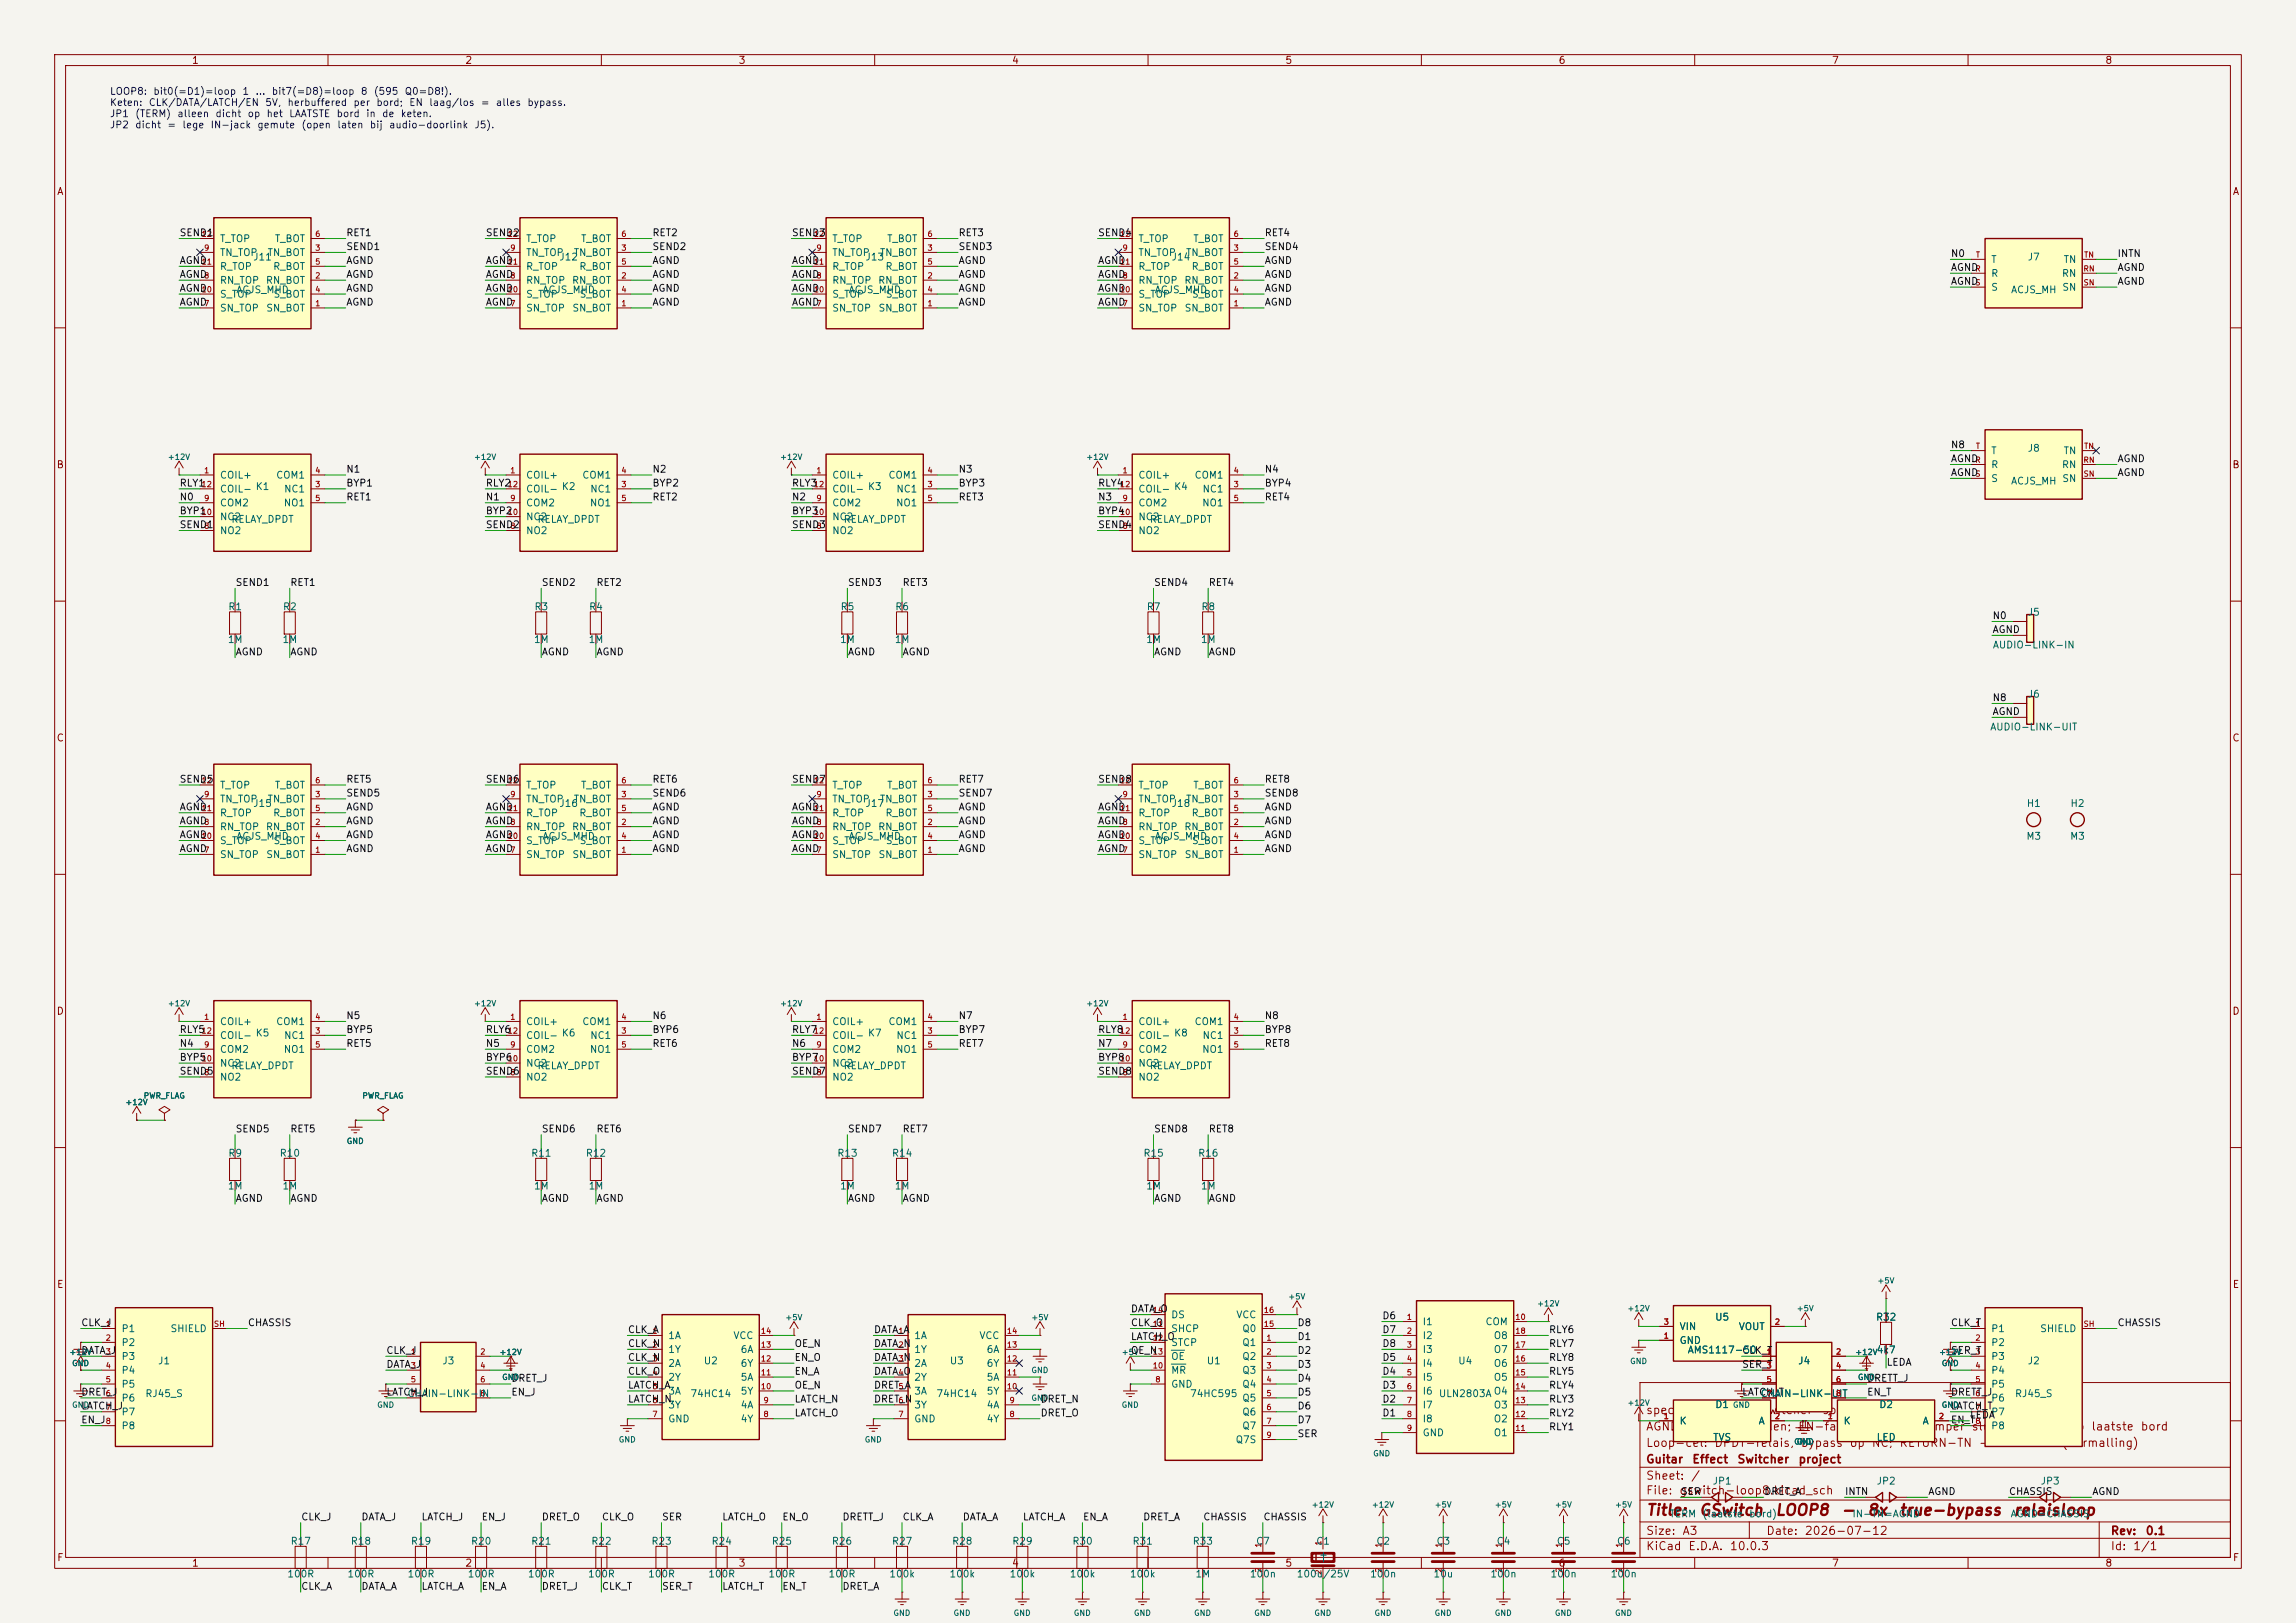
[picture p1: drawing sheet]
<svg xmlns="http://www.w3.org/2000/svg" width="420mm" height="297mm" viewBox="0 0 420 297" stroke-linecap="round" stroke-linejoin="round" font-family="sans-serif">
<defs><g id="words">
<g font-size="2" fill="#840000">
<text x="301" y="277.8">Title:</text>
<text x="310.7" y="277.8">GSwitch</text>
<text x="324.6" y="277.8">LOOP8</text>
<text x="336.6" y="277.8">-</text>
<text x="341.4" y="277.8">8x</text>
<text x="347.3" y="277.8">true-bypass</text>
<text x="368.2" y="277.8">relaisloop</text>
</g>
<g font-size="1.5" fill="#840000">
<text x="301" y="262.1">AGND/GND</text>
<text x="301" y="259.1">spec:</text>
<text x="308.1" y="259.1">doc/guitar-switcher-spec.md</text>
<text x="314.3" y="262.1">gescheiden;</text>
<text x="328.8" y="262.1">EN-failsafe;</text>
<text x="344" y="262.1">TERM-jumper</text>
<text x="360.5" y="262.1">sluit</text>
<text x="378.4" y="262.1">op</text>
<text x="382.4" y="262.1">laatste</text>
<text x="391.5" y="262.1">bord</text>
<text x="301" y="268.1">Guitar</text>
<text x="301" y="265.1">Loop-cel:</text>
<text x="309.4" y="268.1">Effect</text>
<text x="313.5" y="265.1">DPDT-relais,</text>
<text x="317.7" y="268.1">Switcher</text>
<text x="328.9" y="268.1">project</text>
<text x="329.3" y="265.1">bypass</text>
<text x="338.2" y="265.1">op</text>
<text x="342.3" y="265.1">NC;</text>
<text x="347.3" y="265.1">RETURN-TN</text>
<text x="361.9" y="265.1">-&gt;</text>
<text x="366.9" y="265.1">SEND-T</text>
<text x="377" y="265.1">(normalling)</text>
<text x="301" y="273.8">File:</text>
<text x="301" y="271.1">Sheet:</text>
<text x="307.1" y="273.8">gswitch-loop8.kicad_sch</text>
<text x="309.2" y="271.1">/</text>
<text x="301" y="281.2">Size:</text>
<text x="307.6" y="281.2">A3</text>
<text x="323" y="281.2">Date:</text>
<text x="330" y="281.2">2026-07-12</text>
<text x="386" y="281.2">Rev:</text>
<text x="392.4" y="281.2">0.1</text>
<text x="301" y="284">KiCad</text>
<text x="308.7" y="284">E.D.A.</text>
<text x="316.3" y="284">10.0.3</text>
<text x="386" y="284">Id:</text>
<text x="390.1" y="284">1/1</text>
</g>
<g font-size="1.3" fill="#840000">
<text x="35" y="12">1</text>
<text x="85" y="12">2</text>
<text x="135" y="12">3</text>
<text x="185" y="12">4</text>
<text x="235" y="12">5</text>
<text x="285" y="12">6</text>
<text x="335" y="12">7</text>
<text x="385" y="12">8</text>
<text x="10.3" y="36">A</text>
<text x="408.3" y="36">A</text>
<text x="10.3" y="86">B</text>
<text x="408.2" y="86">B</text>
<text x="10.3" y="136">C</text>
<text x="408.2" y="136">C</text>
<text x="10.3" y="186">D</text>
<text x="408.2" y="186">D</text>
<text x="10.3" y="236">E</text>
<text x="408.3" y="236">E</text>
<text x="10.3" y="286">F</text>
<text x="35" y="287">1</text>
<text x="85" y="287">2</text>
<text x="135" y="287">3</text>
<text x="185" y="287">4</text>
<text x="235" y="287">5</text>
<text x="285" y="287">6</text>
<text x="335" y="287">7</text>
<text x="385" y="287">8</text>
<text x="408.3" y="286">F</text>
</g>
<g font-size="1.3" fill="#0000c2">
<text x="20" y="17.7">LOOP8:</text>
<text x="27.9" y="17.7">bit0(=D1)=loop</text>
<text x="44.2" y="17.7">1</text>
<text x="46.6" y="17.7">...</text>
<text x="49.6" y="17.7">bit7(=D8)=loop</text>
<text x="65.9" y="17.7">8</text>
<text x="68.3" y="17.7">(595</text>
<text x="73.9" y="17.7">Q0=D8!).</text>
<text x="20" y="19.7">Keten:</text>
<text x="20" y="21.7">JP1</text>
<text x="20" y="23.8">JP2</text>
<text x="24.6" y="21.7">(TERM)</text>
<text x="24.6" y="23.8">dicht</text>
<text x="27.1" y="19.7">CLK/DATA/LATCH/EN</text>
<text x="30.5" y="23.8">=</text>
<text x="32.3" y="21.7">alleen</text>
<text x="33.2" y="23.8">lege</text>
<text x="38.4" y="23.8">IN-jack</text>
<text x="39.3" y="21.7">dicht</text>
<text x="45.2" y="21.7">op</text>
<text x="47" y="23.8">gemute</text>
<text x="48.4" y="19.7">5V,</text>
<text x="48.7" y="21.7">het</text>
<text x="52.5" y="19.7">herbuffered</text>
<text x="52.8" y="21.7">LAATSTE</text>
<text x="55" y="23.8">(open</text>
<text x="61.5" y="21.7">bord</text>
<text x="61.6" y="23.8">laten</text>
<text x="64.5" y="19.7">per</text>
<text x="66.9" y="21.7">in</text>
<text x="67.5" y="23.8">bij</text>
<text x="68.7" y="19.7">bord;</text>
<text x="69.8" y="21.7">de</text>
<text x="71.1" y="23.8">audio-doorlink</text>
<text x="73.2" y="21.7">keten.</text>
<text x="74.7" y="19.7">EN</text>
<text x="78.4" y="19.7">laag/los</text>
<text x="86.7" y="23.8">J5).</text>
<text x="87.8" y="19.7">=</text>
<text x="90.6" y="19.7">alles</text>
<text x="96.4" y="19.7">bypass.</text>
</g>
<g font-size="1.3" fill="#0f0f0f">
<text x="32.8" y="43.5">SEND1</text>
<text x="63.2" y="43.5">RET1</text>
<text x="63.2" y="46.1">SEND1</text>
<text x="88.8" y="43.5">SEND2</text>
<text x="119.2" y="43.5">RET2</text>
<text x="119.2" y="46.1">SEND2</text>
<text x="144.8" y="43.5">SEND3</text>
<text x="175.2" y="43.5">RET3</text>
<text x="175.2" y="46.1">SEND3</text>
<text x="200.8" y="43.5">SEND4</text>
<text x="231.2" y="43.5">RET4</text>
<text x="231.2" y="46.1">SEND4</text>
<text x="356.8" y="47.3">N0</text>
<text x="387.2" y="47.3">INTN</text>
<text x="32.8" y="53.7">AGND</text>
<text x="32.8" y="48.6">AGND</text>
<text x="32.8" y="51.1">AGND</text>
<text x="63.2" y="48.6">AGND</text>
<text x="63.2" y="51.1">AGND</text>
<text x="63.2" y="53.7">AGND</text>
<text x="88.8" y="53.7">AGND</text>
<text x="88.8" y="48.6">AGND</text>
<text x="88.8" y="51.1">AGND</text>
<text x="119.2" y="48.6">AGND</text>
<text x="119.2" y="51.1">AGND</text>
<text x="119.2" y="53.7">AGND</text>
<text x="144.8" y="48.6">AGND</text>
<text x="144.8" y="51.1">AGND</text>
<text x="144.8" y="53.7">AGND</text>
<text x="175.2" y="53.7">AGND</text>
<text x="175.2" y="48.6">AGND</text>
<text x="175.2" y="51.1">AGND</text>
<text x="200.8" y="48.6">AGND</text>
<text x="200.8" y="51.1">AGND</text>
<text x="200.8" y="53.7">AGND</text>
<text x="231.2" y="53.7">AGND</text>
<text x="231.2" y="48.6">AGND</text>
<text x="231.2" y="51.1">AGND</text>
<text x="356.8" y="52.4">AGND</text>
<text x="356.8" y="49.9">AGND</text>
<text x="387.2" y="49.9">AGND</text>
<text x="387.2" y="52.4">AGND</text>
<text x="32.8" y="56.2">AGND</text>
<text x="63.2" y="56.2">AGND</text>
<text x="88.8" y="56.2">AGND</text>
<text x="119.2" y="56.2">AGND</text>
<text x="144.8" y="56.2">AGND</text>
<text x="175.2" y="56.2">AGND</text>
<text x="200.8" y="56.2">AGND</text>
<text x="231.2" y="56.2">AGND</text>
<text x="356.8" y="82.3">N8</text>
<text x="32.8" y="89.3">RLY1</text>
<text x="63.2" y="86.8">N1</text>
<text x="63.2" y="89.3">BYP1</text>
<text x="88.8" y="89.3">RLY2</text>
<text x="119.2" y="86.8">N2</text>
<text x="119.2" y="89.3">BYP2</text>
<text x="144.8" y="89.3">RLY3</text>
<text x="175.2" y="86.8">N3</text>
<text x="175.2" y="89.3">BYP3</text>
<text x="200.8" y="89.3">RLY4</text>
<text x="231.2" y="86.8">N4</text>
<text x="231.2" y="89.3">BYP4</text>
<text x="356.8" y="84.9">AGND</text>
<text x="356.8" y="87.4">AGND</text>
<text x="387.2" y="87.4">AGND</text>
<text x="387.2" y="84.9">AGND</text>
<text x="32.8" y="94.4">BYP1</text>
<text x="32.8" y="91.9">N0</text>
<text x="63.2" y="91.9">RET1</text>
<text x="88.8" y="94.4">BYP2</text>
<text x="88.8" y="91.9">N1</text>
<text x="119.2" y="91.9">RET2</text>
<text x="144.8" y="94.4">BYP3</text>
<text x="144.8" y="91.9">N2</text>
<text x="175.2" y="91.9">RET3</text>
<text x="200.8" y="94.4">BYP4</text>
<text x="200.8" y="91.9">N3</text>
<text x="231.2" y="91.9">RET4</text>
<text x="32.8" y="97">SEND1</text>
<text x="88.8" y="97">SEND2</text>
<text x="144.8" y="97">SEND3</text>
<text x="200.8" y="97">SEND4</text>
<text x="43" y="107.5">SEND1</text>
<text x="53" y="107.5">RET1</text>
<text x="99" y="107.5">SEND2</text>
<text x="109" y="107.5">RET2</text>
<text x="155" y="107.5">SEND3</text>
<text x="165" y="107.5">RET3</text>
<text x="211" y="107.5">SEND4</text>
<text x="221" y="107.5">RET4</text>
<text x="364.4" y="113.6">N0</text>
<text x="364.4" y="116.1">AGND</text>
<text x="43" y="120.2">AGND</text>
<text x="53" y="120.2">AGND</text>
<text x="99" y="120.2">AGND</text>
<text x="109" y="120.2">AGND</text>
<text x="155" y="120.2">AGND</text>
<text x="165" y="120.2">AGND</text>
<text x="211" y="120.2">AGND</text>
<text x="221" y="120.2">AGND</text>
<text x="364.4" y="131.1">AGND</text>
<text x="364.4" y="128.6">N8</text>
<text x="32.8" y="143.5">SEND5</text>
<text x="63.2" y="143.5">RET5</text>
<text x="88.8" y="143.5">SEND6</text>
<text x="119.2" y="143.5">RET6</text>
<text x="144.8" y="143.5">SEND7</text>
<text x="175.2" y="143.5">RET7</text>
<text x="200.8" y="143.5">SEND8</text>
<text x="231.2" y="143.5">RET8</text>
<text x="32.8" y="148.6">AGND</text>
<text x="63.2" y="146.1">SEND5</text>
<text x="63.2" y="148.6">AGND</text>
<text x="88.8" y="148.6">AGND</text>
<text x="119.2" y="146.1">SEND6</text>
<text x="119.2" y="148.6">AGND</text>
<text x="144.8" y="148.6">AGND</text>
<text x="175.2" y="146.1">SEND7</text>
<text x="175.2" y="148.6">AGND</text>
<text x="200.8" y="148.6">AGND</text>
<text x="231.2" y="146.1">SEND8</text>
<text x="231.2" y="148.6">AGND</text>
<text x="32.8" y="153.7">AGND</text>
<text x="32.8" y="151.1">AGND</text>
<text x="63.2" y="151.1">AGND</text>
<text x="63.2" y="153.7">AGND</text>
<text x="88.8" y="153.7">AGND</text>
<text x="88.8" y="151.1">AGND</text>
<text x="119.2" y="151.1">AGND</text>
<text x="119.2" y="153.7">AGND</text>
<text x="144.8" y="153.7">AGND</text>
<text x="144.8" y="151.1">AGND</text>
<text x="175.2" y="151.1">AGND</text>
<text x="175.2" y="153.7">AGND</text>
<text x="200.8" y="153.7">AGND</text>
<text x="200.8" y="151.1">AGND</text>
<text x="231.2" y="151.1">AGND</text>
<text x="231.2" y="153.7">AGND</text>
<text x="32.8" y="156.2">AGND</text>
<text x="63.2" y="156.2">AGND</text>
<text x="88.8" y="156.2">AGND</text>
<text x="119.2" y="156.2">AGND</text>
<text x="144.8" y="156.2">AGND</text>
<text x="175.2" y="156.2">AGND</text>
<text x="200.8" y="156.2">AGND</text>
<text x="231.2" y="156.2">AGND</text>
<text x="32.8" y="191.9">N4</text>
<text x="32.8" y="189.3">RLY5</text>
<text x="63.2" y="191.9">RET5</text>
<text x="63.2" y="186.8">N5</text>
<text x="63.2" y="189.3">BYP5</text>
<text x="88.8" y="191.9">N5</text>
<text x="88.8" y="189.3">RLY6</text>
<text x="119.2" y="191.9">RET6</text>
<text x="119.2" y="186.8">N6</text>
<text x="119.2" y="189.3">BYP6</text>
<text x="144.8" y="191.9">N6</text>
<text x="144.8" y="189.3">RLY7</text>
<text x="175.2" y="191.9">RET7</text>
<text x="175.2" y="186.8">N7</text>
<text x="175.2" y="189.3">BYP7</text>
<text x="200.8" y="191.9">N7</text>
<text x="200.8" y="189.3">RLY8</text>
<text x="231.2" y="191.9">RET8</text>
<text x="231.2" y="186.8">N8</text>
<text x="231.2" y="189.3">BYP8</text>
<text x="32.8" y="194.4">BYP5</text>
<text x="32.8" y="197">SEND5</text>
<text x="88.8" y="194.4">BYP6</text>
<text x="88.8" y="197">SEND6</text>
<text x="144.8" y="194.4">BYP7</text>
<text x="144.8" y="197">SEND7</text>
<text x="200.8" y="194.4">BYP8</text>
<text x="200.8" y="197">SEND8</text>
<text x="43" y="207.5">SEND5</text>
<text x="53" y="207.5">RET5</text>
<text x="99" y="207.5">SEND6</text>
<text x="109" y="207.5">RET6</text>
<text x="155" y="207.5">SEND7</text>
<text x="165" y="207.5">RET7</text>
<text x="211" y="207.5">SEND8</text>
<text x="221" y="207.5">RET8</text>
<text x="43" y="220.2">AGND</text>
<text x="53" y="220.2">AGND</text>
<text x="99" y="220.2">AGND</text>
<text x="109" y="220.2">AGND</text>
<text x="155" y="220.2">AGND</text>
<text x="165" y="220.2">AGND</text>
<text x="211" y="220.2">AGND</text>
<text x="221" y="220.2">AGND</text>
<text x="14.8" y="243">CLK_J</text>
<text x="45.2" y="243">CHASSIS</text>
<text x="114.8" y="244.3">CLK_A</text>
<text x="159.8" y="244.3">DATA_A</text>
<text x="206.8" y="240.4">DATA_O</text>
<text x="206.8" y="243">CLK_O</text>
<text x="206.8" y="245.5">LATCH_O</text>
<text x="237.2" y="245.5">D1</text>
<text x="237.2" y="243">D8</text>
<text x="252.8" y="241.7">D6</text>
<text x="252.8" y="244.3">D7</text>
<text x="283.2" y="244.3">RLY6</text>
<text x="356.8" y="243">CLK_T</text>
<text x="387.2" y="243">CHASSIS</text>
<text x="14.8" y="248.1">DATA_J</text>
<text x="70.6" y="248.1">CLK_J</text>
<text x="70.6" y="250.6">DATA_J</text>
<text x="114.8" y="249.3">CLK_N</text>
<text x="114.8" y="246.8">CLK_N</text>
<text x="114.8" y="251.9">CLK_O</text>
<text x="145.2" y="249.3">EN_O</text>
<text x="145.2" y="246.8">OE_N</text>
<text x="145.2" y="251.9">EN_A</text>
<text x="159.8" y="246.8">DATA_N</text>
<text x="159.8" y="249.3">DATA_N</text>
<text x="159.8" y="251.9">DATA_O</text>
<text x="206.8" y="248.1">OE_N</text>
<text x="237.2" y="248.1">D2</text>
<text x="237.2" y="250.6">D3</text>
<text x="252.8" y="246.8">D8</text>
<text x="252.8" y="251.9">D4</text>
<text x="252.8" y="249.3">D5</text>
<text x="283.2" y="246.8">RLY7</text>
<text x="283.2" y="251.9">RLY5</text>
<text x="283.2" y="249.3">RLY8</text>
<text x="318.6" y="248.1">CLK_T</text>
<text x="318.6" y="250.6">SER_T</text>
<text x="345" y="250.2">LEDA</text>
<text x="356.8" y="248.1">SER_T</text>
<text x="14.8" y="255.7">DRET_J</text>
<text x="70.6" y="255.7">LATCH_J</text>
<text x="93.4" y="255.7">EN_J</text>
<text x="93.4" y="253.1">DRET_J</text>
<text x="114.8" y="254.4">LATCH_A</text>
<text x="114.8" y="257">LATCH_N</text>
<text x="145.2" y="257">LATCH_N</text>
<text x="145.2" y="254.4">OE_N</text>
<text x="159.8" y="254.4">DRET_A</text>
<text x="159.8" y="257">DRET_N</text>
<text x="190.2" y="257">DRET_N</text>
<text x="237.2" y="253.1">D4</text>
<text x="237.2" y="255.7">D5</text>
<text x="252.8" y="254.4">D3</text>
<text x="252.8" y="257">D2</text>
<text x="283.2" y="254.4">RLY4</text>
<text x="283.2" y="257">RLY3</text>
<text x="318.6" y="255.7">LATCH_T</text>
<text x="341.4" y="253.1">DRETT_J</text>
<text x="341.4" y="255.7">EN_T</text>
<text x="356.8" y="255.7">DRETT_J</text>
<text x="14.8" y="258.2">LATCH_J</text>
<text x="14.8" y="260.8">EN_J</text>
<text x="145.2" y="259.5">LATCH_O</text>
<text x="190.2" y="259.5">DRET_O</text>
<text x="237.2" y="258.2">D6</text>
<text x="237.2" y="260.8">D7</text>
<text x="237.2" y="263.3">SER</text>
<text x="252.8" y="259.5">D1</text>
<text x="283.2" y="259.5">RLY2</text>
<text x="283.2" y="262">RLY1</text>
<text x="356.8" y="258.2">LATCH_T</text>
<text x="356.8" y="260.8">EN_T</text>
<text x="360.2" y="259.9">LEDA</text>
<text x="307.4" y="273.9">SER</text>
<text x="322.6" y="273.9">DRET_A</text>
<text x="337.4" y="273.9">INTN</text>
<text x="352.6" y="273.9">AGND</text>
<text x="367.4" y="273.9">CHASSIS</text>
<text x="382.6" y="273.9">AGND</text>
<text x="55" y="278.5">CLK_J</text>
<text x="66" y="278.5">DATA_J</text>
<text x="77" y="278.5">LATCH_J</text>
<text x="88" y="278.5">EN_J</text>
<text x="99" y="278.5">DRET_O</text>
<text x="110" y="278.5">CLK_O</text>
<text x="121" y="278.5">SER</text>
<text x="132" y="278.5">LATCH_O</text>
<text x="143" y="278.5">EN_O</text>
<text x="154" y="278.5">DRETT_J</text>
<text x="165" y="278.5">CLK_A</text>
<text x="176" y="278.5">DATA_A</text>
<text x="187" y="278.5">LATCH_A</text>
<text x="198" y="278.5">EN_A</text>
<text x="209" y="278.5">DRET_A</text>
<text x="220" y="278.5">CHASSIS</text>
<text x="231" y="278.5">CHASSIS</text>
<text x="55" y="291.2">CLK_A</text>
<text x="66" y="291.2">DATA_A</text>
<text x="77" y="291.2">LATCH_A</text>
<text x="88" y="291.2">EN_A</text>
<text x="99" y="291.2">DRET_J</text>
<text x="110" y="291.2">CLK_T</text>
<text x="121" y="291.2">SER_T</text>
<text x="132" y="291.2">LATCH_T</text>
<text x="143" y="291.2">EN_T</text>
<text x="154" y="291.2">DRET_A</text>
</g>
<g font-size="1.3" fill="#006464">
<text x="40.1" y="47.2">TN_TOP</text>
<text x="40.1" y="44.6">T_TOP</text>
<text x="46.2" y="48">J11</text>
<text x="48.8" y="47.2">TN_BOT</text>
<text x="50.2" y="44.6">T_BOT</text>
<text x="96.1" y="47.2">TN_TOP</text>
<text x="96.1" y="44.6">T_TOP</text>
<text x="102.2" y="48">J12</text>
<text x="104.8" y="47.2">TN_BOT</text>
<text x="106.2" y="44.6">T_BOT</text>
<text x="152.1" y="47.2">TN_TOP</text>
<text x="152.1" y="44.6">T_TOP</text>
<text x="158.2" y="48">J13</text>
<text x="160.8" y="47.2">TN_BOT</text>
<text x="162.2" y="44.6">T_BOT</text>
<text x="208.1" y="47.2">TN_TOP</text>
<text x="208.1" y="44.6">T_TOP</text>
<text x="214.2" y="48">J14</text>
<text x="216.8" y="47.2">TN_BOT</text>
<text x="218.2" y="44.6">T_BOT</text>
<text x="370.8" y="48">J7</text>
<text x="40.1" y="52.2">RN_TOP</text>
<text x="40.1" y="49.7">R_TOP</text>
<text x="43.1" y="54">ACJS_MHD</text>
<text x="48.5" y="52.2">RN_BOT</text>
<text x="49.9" y="49.7">R_BOT</text>
<text x="96.1" y="52.2">RN_TOP</text>
<text x="96.1" y="49.7">R_TOP</text>
<text x="99.1" y="54">ACJS_MHD</text>
<text x="104.5" y="52.2">RN_BOT</text>
<text x="105.9" y="49.7">R_BOT</text>
<text x="152.1" y="52.2">RN_TOP</text>
<text x="152.1" y="49.7">R_TOP</text>
<text x="155.1" y="54">ACJS_MHD</text>
<text x="160.5" y="52.2">RN_BOT</text>
<text x="161.9" y="49.7">R_BOT</text>
<text x="208.1" y="52.2">RN_TOP</text>
<text x="208.1" y="49.7">R_TOP</text>
<text x="211.1" y="54">ACJS_MHD</text>
<text x="216.5" y="52.2">RN_BOT</text>
<text x="217.9" y="49.7">R_BOT</text>
<text x="364.1" y="51">R</text>
<text x="364.1" y="53.5">S</text>
<text x="364.1" y="48.4">T</text>
<text x="367.8" y="54">ACJS_MH</text>
<text x="377.1" y="51">RN</text>
<text x="377.1" y="53.5">SN</text>
<text x="377.4" y="48.4">TN</text>
<text x="40.1" y="57.3">SN_TOP</text>
<text x="40.1" y="54.8">S_TOP</text>
<text x="48.6" y="57.3">SN_BOT</text>
<text x="49.9" y="54.8">S_BOT</text>
<text x="96.1" y="57.3">SN_TOP</text>
<text x="96.1" y="54.8">S_TOP</text>
<text x="104.6" y="57.3">SN_BOT</text>
<text x="105.9" y="54.8">S_BOT</text>
<text x="152.1" y="57.3">SN_TOP</text>
<text x="152.1" y="54.8">S_TOP</text>
<text x="160.6" y="57.3">SN_BOT</text>
<text x="161.9" y="54.8">S_BOT</text>
<text x="208.1" y="57.3">SN_TOP</text>
<text x="208.1" y="54.8">S_TOP</text>
<text x="216.6" y="57.3">SN_BOT</text>
<text x="217.9" y="54.8">S_BOT</text>
<text x="364.1" y="83.4">T</text>
<text x="370.8" y="83">J8</text>
<text x="377.4" y="83.4">TN</text>
<text x="40.1" y="87.9">COIL+</text>
<text x="46.7" y="90">K1</text>
<text x="50.4" y="87.9">COM1</text>
<text x="96.1" y="87.9">COIL+</text>
<text x="102.7" y="90">K2</text>
<text x="106.4" y="87.9">COM1</text>
<text x="152.1" y="87.9">COIL+</text>
<text x="158.7" y="90">K3</text>
<text x="162.4" y="87.9">COM1</text>
<text x="208.1" y="87.9">COIL+</text>
<text x="214.7" y="90">K4</text>
<text x="218.4" y="87.9">COM1</text>
<text x="364.1" y="86">R</text>
<text x="364.1" y="88.5">S</text>
<text x="367.8" y="89">ACJS_MH</text>
<text x="377.1" y="86">RN</text>
<text x="377.1" y="88.5">SN</text>
<text x="40.1" y="93">COM2</text>
<text x="40.1" y="95.5">NC2</text>
<text x="40.1" y="90.4">COIL-</text>
<text x="42.2" y="96">RELAY_DPDT</text>
<text x="51.8" y="93">NO1</text>
<text x="51.9" y="90.4">NC1</text>
<text x="96.1" y="93">COM2</text>
<text x="96.1" y="95.5">NC2</text>
<text x="96.1" y="90.4">COIL-</text>
<text x="98.2" y="96">RELAY_DPDT</text>
<text x="107.8" y="93">NO1</text>
<text x="107.9" y="90.4">NC1</text>
<text x="152.1" y="93">COM2</text>
<text x="152.1" y="95.5">NC2</text>
<text x="152.1" y="90.4">COIL-</text>
<text x="154.2" y="96">RELAY_DPDT</text>
<text x="163.8" y="93">NO1</text>
<text x="163.9" y="90.4">NC1</text>
<text x="208.1" y="93">COM2</text>
<text x="208.1" y="95.5">NC2</text>
<text x="208.1" y="90.4">COIL-</text>
<text x="210.2" y="96">RELAY_DPDT</text>
<text x="219.8" y="93">NO1</text>
<text x="219.9" y="90.4">NC1</text>
<text x="40.1" y="98.1">NO2</text>
<text x="96.1" y="98.1">NO2</text>
<text x="152.1" y="98.1">NO2</text>
<text x="208.1" y="98.1">NO2</text>
<text x="41.7" y="112">R1</text>
<text x="51.7" y="112">R2</text>
<text x="97.7" y="112">R3</text>
<text x="107.7" y="112">R4</text>
<text x="153.7" y="112">R5</text>
<text x="163.7" y="112">R6</text>
<text x="209.7" y="112">R7</text>
<text x="219.7" y="112">R8</text>
<text x="370.8" y="113">J5</text>
<text x="41.6" y="118">1M</text>
<text x="51.6" y="118">1M</text>
<text x="97.6" y="118">1M</text>
<text x="107.6" y="118">1M</text>
<text x="153.6" y="118">1M</text>
<text x="163.6" y="118">1M</text>
<text x="209.6" y="118">1M</text>
<text x="219.6" y="118">1M</text>
<text x="364.4" y="119">AUDIO-LINK-IN</text>
<text x="370.8" y="128">J6</text>
<text x="363.9" y="134">AUDIO-LINK-UIT</text>
<text x="40.1" y="147.2">TN_TOP</text>
<text x="40.1" y="149.7">R_TOP</text>
<text x="40.1" y="144.6">T_TOP</text>
<text x="46.2" y="148">J15</text>
<text x="48.8" y="147.2">TN_BOT</text>
<text x="49.9" y="149.7">R_BOT</text>
<text x="50.2" y="144.6">T_BOT</text>
<text x="96.1" y="147.2">TN_TOP</text>
<text x="96.1" y="149.7">R_TOP</text>
<text x="96.1" y="144.6">T_TOP</text>
<text x="102.2" y="148">J16</text>
<text x="104.8" y="147.2">TN_BOT</text>
<text x="105.9" y="149.7">R_BOT</text>
<text x="106.2" y="144.6">T_BOT</text>
<text x="152.1" y="147.2">TN_TOP</text>
<text x="152.1" y="149.7">R_TOP</text>
<text x="152.1" y="144.6">T_TOP</text>
<text x="158.2" y="148">J17</text>
<text x="160.8" y="147.2">TN_BOT</text>
<text x="161.9" y="149.7">R_BOT</text>
<text x="162.2" y="144.6">T_BOT</text>
<text x="208.1" y="147.2">TN_TOP</text>
<text x="208.1" y="149.7">R_TOP</text>
<text x="208.1" y="144.6">T_TOP</text>
<text x="214.2" y="148">J18</text>
<text x="216.8" y="147.2">TN_BOT</text>
<text x="217.9" y="149.7">R_BOT</text>
<text x="218.2" y="144.6">T_BOT</text>
<text x="370.6" y="148">H1</text>
<text x="378.6" y="148">H2</text>
<text x="40.1" y="152.2">RN_TOP</text>
<text x="40.1" y="154.8">S_TOP</text>
<text x="43.1" y="154">ACJS_MHD</text>
<text x="48.5" y="152.2">RN_BOT</text>
<text x="49.9" y="154.8">S_BOT</text>
<text x="96.1" y="152.2">RN_TOP</text>
<text x="96.1" y="154.8">S_TOP</text>
<text x="99.1" y="154">ACJS_MHD</text>
<text x="104.5" y="152.2">RN_BOT</text>
<text x="105.9" y="154.8">S_BOT</text>
<text x="152.1" y="152.2">RN_TOP</text>
<text x="152.1" y="154.8">S_TOP</text>
<text x="155.1" y="154">ACJS_MHD</text>
<text x="160.5" y="152.2">RN_BOT</text>
<text x="161.9" y="154.8">S_BOT</text>
<text x="208.1" y="152.2">RN_TOP</text>
<text x="208.1" y="154.8">S_TOP</text>
<text x="211.1" y="154">ACJS_MHD</text>
<text x="216.5" y="152.2">RN_BOT</text>
<text x="217.9" y="154.8">S_BOT</text>
<text x="370.6" y="154">M3</text>
<text x="378.6" y="154">M3</text>
<text x="40.1" y="157.3">SN_TOP</text>
<text x="48.6" y="157.3">SN_BOT</text>
<text x="96.1" y="157.3">SN_TOP</text>
<text x="104.6" y="157.3">SN_BOT</text>
<text x="152.1" y="157.3">SN_TOP</text>
<text x="160.6" y="157.3">SN_BOT</text>
<text x="208.1" y="157.3">SN_TOP</text>
<text x="216.6" y="157.3">SN_BOT</text>
<text x="40.1" y="187.9">COIL+</text>
<text x="40.1" y="190.4">COIL-</text>
<text x="46.7" y="190">K5</text>
<text x="50.4" y="187.9">COM1</text>
<text x="51.9" y="190.4">NC1</text>
<text x="96.1" y="187.9">COIL+</text>
<text x="96.1" y="190.4">COIL-</text>
<text x="102.7" y="190">K6</text>
<text x="106.4" y="187.9">COM1</text>
<text x="107.9" y="190.4">NC1</text>
<text x="152.1" y="187.9">COIL+</text>
<text x="152.1" y="190.4">COIL-</text>
<text x="158.7" y="190">K7</text>
<text x="162.4" y="187.9">COM1</text>
<text x="163.9" y="190.4">NC1</text>
<text x="208.1" y="187.9">COIL+</text>
<text x="208.1" y="190.4">COIL-</text>
<text x="214.7" y="190">K8</text>
<text x="218.4" y="187.9">COM1</text>
<text x="219.9" y="190.4">NC1</text>
<text x="40.1" y="193">COM2</text>
<text x="40.1" y="195.5">NC2</text>
<text x="42.2" y="196">RELAY_DPDT</text>
<text x="51.8" y="193">NO1</text>
<text x="96.1" y="193">COM2</text>
<text x="96.1" y="195.5">NC2</text>
<text x="98.2" y="196">RELAY_DPDT</text>
<text x="107.8" y="193">NO1</text>
<text x="152.1" y="193">COM2</text>
<text x="152.1" y="195.5">NC2</text>
<text x="154.2" y="196">RELAY_DPDT</text>
<text x="163.8" y="193">NO1</text>
<text x="208.1" y="193">COM2</text>
<text x="208.1" y="195.5">NC2</text>
<text x="210.2" y="196">RELAY_DPDT</text>
<text x="219.8" y="193">NO1</text>
<text x="40.1" y="198.1">NO2</text>
<text x="96.1" y="198.1">NO2</text>
<text x="152.1" y="198.1">NO2</text>
<text x="208.1" y="198.1">NO2</text>
<text x="41.7" y="212">R9</text>
<text x="51.1" y="212">R10</text>
<text x="97.1" y="212">R11</text>
<text x="107.1" y="212">R12</text>
<text x="153.1" y="212">R13</text>
<text x="163.1" y="212">R14</text>
<text x="209.1" y="212">R15</text>
<text x="219.1" y="212">R16</text>
<text x="41.6" y="218">1M</text>
<text x="51.6" y="218">1M</text>
<text x="97.6" y="218">1M</text>
<text x="107.6" y="218">1M</text>
<text x="153.6" y="218">1M</text>
<text x="163.6" y="218">1M</text>
<text x="209.6" y="218">1M</text>
<text x="219.6" y="218">1M</text>
<text x="22.1" y="244.1">P1</text>
<text x="31.1" y="244.1">SHIELD</text>
<text x="122.1" y="245.4">1A</text>
<text x="134" y="245.4">VCC</text>
<text x="167.1" y="245.4">1A</text>
<text x="179" y="245.4">VCC</text>
<text x="214.1" y="244.1">SHCP</text>
<text x="214.1" y="241.5">DS</text>
<text x="226" y="241.5">VCC</text>
<text x="227.1" y="244.1">Q0</text>
<text x="260.1" y="242.8">I1</text>
<text x="260.1" y="245.4">I2</text>
<text x="271.6" y="242.8">COM</text>
<text x="273.1" y="245.4">O8</text>
<text x="307.1" y="243.7">VIN</text>
<text x="313.6" y="242">U5</text>
<text x="318" y="243.7">VOUT</text>
<text x="343.1" y="242">R32</text>
<text x="364.1" y="244.1">P1</text>
<text x="373.1" y="244.1">SHIELD</text>
<text x="22.1" y="246.6">P2</text>
<text x="22.1" y="249.2">P3</text>
<text x="22.1" y="251.7">P4</text>
<text x="28.8" y="250">J1</text>
<text x="80.8" y="250">J3</text>
<text x="122.1" y="247.9">1Y</text>
<text x="122.1" y="250.4">2A</text>
<text x="128.6" y="250">U2</text>
<text x="135.4" y="250.4">6Y</text>
<text x="135.4" y="247.9">6A</text>
<text x="167.1" y="247.9">1Y</text>
<text x="167.1" y="250.4">2A</text>
<text x="173.6" y="250">U3</text>
<text x="180.4" y="250.4">6Y</text>
<text x="180.4" y="247.9">6A</text>
<text x="214.1" y="251.7">MR</text>
<text x="214.1" y="246.6">STCP</text>
<text x="214.1" y="249.2">OE</text>
<text x="220.6" y="250">U1</text>
<text x="227.1" y="246.6">Q1</text>
<text x="227.1" y="249.2">Q2</text>
<text x="227.1" y="251.7">Q3</text>
<text x="260.1" y="247.9">I3</text>
<text x="260.1" y="250.4">I4</text>
<text x="266.6" y="250">U4</text>
<text x="273.1" y="250.4">O6</text>
<text x="273.1" y="247.9">O7</text>
<text x="307.1" y="246.2">GND</text>
<text x="308.6" y="248">AMS1117-50</text>
<text x="328.8" y="250">J4</text>
<text x="343.2" y="248">4k7</text>
<text x="364.1" y="246.6">P2</text>
<text x="364.1" y="249.2">P3</text>
<text x="364.1" y="251.7">P4</text>
<text x="370.8" y="250">J2</text>
<text x="22.1" y="254.2">P5</text>
<text x="22.1" y="256.8">P6</text>
<text x="26.5" y="256">RJ45_S</text>
<text x="74.4" y="256">CHAIN-LINK-IN</text>
<text x="122.1" y="253">2Y</text>
<text x="122.1" y="255.5">3A</text>
<text x="126.2" y="256">74HC14</text>
<text x="135.4" y="255.5">5Y</text>
<text x="135.4" y="253">5A</text>
<text x="167.1" y="253">2Y</text>
<text x="167.1" y="255.5">3A</text>
<text x="171.2" y="256">74HC14</text>
<text x="180.4" y="255.5">5Y</text>
<text x="180.4" y="253">5A</text>
<text x="214.1" y="254.2">GND</text>
<text x="217.6" y="256">74HC595</text>
<text x="227.1" y="254.2">Q4</text>
<text x="227.1" y="256.8">Q5</text>
<text x="260.1" y="253">I5</text>
<text x="260.1" y="255.5">I6</text>
<text x="263.1" y="256">ULN2803A</text>
<text x="273.1" y="255.5">O4</text>
<text x="273.1" y="253">O5</text>
<text x="313.7" y="258">D1</text>
<text x="321.9" y="256">CHAIN-LINK-UIT</text>
<text x="343.7" y="258">D2</text>
<text x="364.1" y="254.2">P5</text>
<text x="364.1" y="256.8">P6</text>
<text x="368.5" y="256">RJ45_S</text>
<text x="22.1" y="259.3">P7</text>
<text x="22.1" y="261.9">P8</text>
<text x="122.1" y="258.1">3Y</text>
<text x="122.1" y="260.6">GND</text>
<text x="135.4" y="260.6">4Y</text>
<text x="135.4" y="258.1">4A</text>
<text x="167.1" y="258.1">3Y</text>
<text x="167.1" y="260.6">GND</text>
<text x="180.4" y="260.6">4Y</text>
<text x="180.4" y="258.1">4A</text>
<text x="227.1" y="259.3">Q6</text>
<text x="227.1" y="261.9">Q7</text>
<text x="260.1" y="258.1">I7</text>
<text x="260.1" y="260.6">I8</text>
<text x="260.1" y="263.1">GND</text>
<text x="273.1" y="263.1">O1</text>
<text x="273.1" y="260.6">O2</text>
<text x="273.1" y="258.1">O3</text>
<text x="307.1" y="261">K</text>
<text x="313.3" y="264">TVS</text>
<text x="321.6" y="261">A</text>
<text x="337.1" y="261">K</text>
<text x="343.2" y="264">LED</text>
<text x="351.6" y="261">A</text>
<text x="364.1" y="259.3">P7</text>
<text x="364.1" y="261.9">P8</text>
<text x="225.9" y="264.4">Q7S</text>
<text x="313.2" y="272">JP1</text>
<text x="343.2" y="272">JP2</text>
<text x="373.2" y="272">JP3</text>
<text x="305.3" y="278">TERM</text>
<text x="311.3" y="278">(laatste</text>
<text x="319.8" y="278">bord)</text>
<text x="338.7" y="278">IN-TN=AGND</text>
<text x="367.7" y="278">AGND=CHASSIS</text>
<text x="53.1" y="283">R17</text>
<text x="64.1" y="283">R18</text>
<text x="75.1" y="283">R19</text>
<text x="86.1" y="283">R20</text>
<text x="97.1" y="283">R21</text>
<text x="108.1" y="283">R22</text>
<text x="119.1" y="283">R23</text>
<text x="130.1" y="283">R24</text>
<text x="141.1" y="283">R25</text>
<text x="152.1" y="283">R26</text>
<text x="163.1" y="283">R27</text>
<text x="174.1" y="283">R28</text>
<text x="185.1" y="283">R29</text>
<text x="196.1" y="283">R30</text>
<text x="207.1" y="283">R31</text>
<text x="218.1" y="283">R33</text>
<text x="229.7" y="283">C7</text>
<text x="240.7" y="283">C1</text>
<text x="243" y="286.3" transform="rotate(-90 243 286.3)">-</text>
<text x="243" y="285.5" transform="rotate(-90 243 285.5)">+</text>
<text x="251.7" y="283">C2</text>
<text x="262.7" y="283">C3</text>
<text x="273.7" y="283">C4</text>
<text x="284.7" y="283">C5</text>
<text x="295.7" y="283">C6</text>
<text x="52.4" y="289">100R</text>
<text x="63.4" y="289">100R</text>
<text x="74.4" y="289">100R</text>
<text x="85.4" y="289">100R</text>
<text x="96.4" y="289">100R</text>
<text x="107.4" y="289">100R</text>
<text x="118.4" y="289">100R</text>
<text x="129.4" y="289">100R</text>
<text x="140.4" y="289">100R</text>
<text x="151.4" y="289">100R</text>
<text x="162.6" y="289">100k</text>
<text x="173.6" y="289">100k</text>
<text x="184.6" y="289">100k</text>
<text x="195.6" y="289">100k</text>
<text x="206.6" y="289">100k</text>
<text x="218.6" y="289">1M</text>
<text x="228.5" y="289">100n</text>
<text x="237.1" y="289">100u/25V</text>
<text x="250.5" y="289">100n</text>
<text x="262.1" y="289">10u</text>
<text x="272.5" y="289">100n</text>
<text x="283.5" y="289">100n</text>
<text x="294.5" y="289">100n</text>
</g>
<g font-size="1" fill="#a90000">
<text x="36.8" y="43.6">12</text>
<text x="37.2" y="46.1">9</text>
<text x="57.6" y="46.1">3</text>
<text x="57.6" y="43.6">6</text>
<text x="92.8" y="43.6">12</text>
<text x="93.2" y="46.1">9</text>
<text x="113.6" y="46.1">3</text>
<text x="113.6" y="43.6">6</text>
<text x="148.8" y="43.6">12</text>
<text x="149.2" y="46.1">9</text>
<text x="169.6" y="46.1">3</text>
<text x="169.6" y="43.6">6</text>
<text x="204.8" y="43.6">12</text>
<text x="205.2" y="46.1">9</text>
<text x="225.6" y="46.1">3</text>
<text x="225.6" y="43.6">6</text>
<text x="361.3" y="47.4">T</text>
<text x="381.1" y="47.4">TN</text>
<text x="36.8" y="53.7">10</text>
<text x="36.8" y="48.7">11</text>
<text x="37.2" y="51.2">8</text>
<text x="57.6" y="51.2">2</text>
<text x="57.6" y="53.7">4</text>
<text x="57.6" y="48.7">5</text>
<text x="92.8" y="53.7">10</text>
<text x="92.8" y="48.7">11</text>
<text x="93.2" y="51.2">8</text>
<text x="113.6" y="51.2">2</text>
<text x="113.6" y="53.7">4</text>
<text x="113.6" y="48.7">5</text>
<text x="148.8" y="53.7">10</text>
<text x="148.8" y="48.7">11</text>
<text x="149.2" y="51.2">8</text>
<text x="169.6" y="51.2">2</text>
<text x="169.6" y="53.7">4</text>
<text x="169.6" y="48.7">5</text>
<text x="204.8" y="53.7">10</text>
<text x="204.8" y="48.7">11</text>
<text x="205.2" y="51.2">8</text>
<text x="225.6" y="51.2">2</text>
<text x="225.6" y="53.7">4</text>
<text x="225.6" y="48.7">5</text>
<text x="361.2" y="49.9">R</text>
<text x="361.2" y="52.5">S</text>
<text x="381" y="49.9">RN</text>
<text x="381" y="52.5">SN</text>
<text x="37.2" y="56.3">7</text>
<text x="57.6" y="56.3">1</text>
<text x="93.2" y="56.3">7</text>
<text x="113.6" y="56.3">1</text>
<text x="149.2" y="56.3">7</text>
<text x="169.6" y="56.3">1</text>
<text x="205.2" y="56.3">7</text>
<text x="225.6" y="56.3">1</text>
<text x="361.3" y="82.4">T</text>
<text x="381.1" y="82.4">TN</text>
<text x="36.8" y="89.4">12</text>
<text x="37.2" y="86.8">1</text>
<text x="57.6" y="89.4">3</text>
<text x="57.6" y="86.8">4</text>
<text x="92.8" y="89.4">12</text>
<text x="93.2" y="86.8">1</text>
<text x="113.6" y="89.4">3</text>
<text x="113.6" y="86.8">4</text>
<text x="148.8" y="89.4">12</text>
<text x="149.2" y="86.8">1</text>
<text x="169.6" y="89.4">3</text>
<text x="169.6" y="86.8">4</text>
<text x="204.8" y="89.4">12</text>
<text x="205.2" y="86.8">1</text>
<text x="225.6" y="89.4">3</text>
<text x="225.6" y="86.8">4</text>
<text x="361.2" y="84.9">R</text>
<text x="361.2" y="87.5">S</text>
<text x="381" y="84.9">RN</text>
<text x="381" y="87.5">SN</text>
<text x="36.8" y="94.5">10</text>
<text x="37.2" y="91.9">9</text>
<text x="57.6" y="91.9">5</text>
<text x="92.8" y="94.5">10</text>
<text x="93.2" y="91.9">9</text>
<text x="113.6" y="91.9">5</text>
<text x="148.8" y="94.5">10</text>
<text x="149.2" y="91.9">9</text>
<text x="169.6" y="91.9">5</text>
<text x="204.8" y="94.5">10</text>
<text x="205.2" y="91.9">9</text>
<text x="225.6" y="91.9">5</text>
<text x="37.2" y="97">8</text>
<text x="93.2" y="97">8</text>
<text x="149.2" y="97">8</text>
<text x="205.2" y="97">8</text>
<text x="36.8" y="143.6">12</text>
<text x="57.6" y="143.6">6</text>
<text x="92.8" y="143.6">12</text>
<text x="113.6" y="143.6">6</text>
<text x="148.8" y="143.6">12</text>
<text x="169.6" y="143.6">6</text>
<text x="204.8" y="143.6">12</text>
<text x="225.6" y="143.6">6</text>
<text x="36.8" y="148.7">11</text>
<text x="37.2" y="146.1">9</text>
<text x="57.6" y="146.1">3</text>
<text x="57.6" y="148.7">5</text>
<text x="92.8" y="148.7">11</text>
<text x="93.2" y="146.1">9</text>
<text x="113.6" y="146.1">3</text>
<text x="113.6" y="148.7">5</text>
<text x="148.8" y="148.7">11</text>
<text x="149.2" y="146.1">9</text>
<text x="169.6" y="146.1">3</text>
<text x="169.6" y="148.7">5</text>
<text x="204.8" y="148.7">11</text>
<text x="205.2" y="146.1">9</text>
<text x="225.6" y="146.1">3</text>
<text x="225.6" y="148.7">5</text>
<text x="36.8" y="153.7">10</text>
<text x="37.2" y="151.2">8</text>
<text x="57.6" y="151.2">2</text>
<text x="57.6" y="153.7">4</text>
<text x="92.8" y="153.7">10</text>
<text x="93.2" y="151.2">8</text>
<text x="113.6" y="151.2">2</text>
<text x="113.6" y="153.7">4</text>
<text x="148.8" y="153.7">10</text>
<text x="149.2" y="151.2">8</text>
<text x="169.6" y="151.2">2</text>
<text x="169.6" y="153.7">4</text>
<text x="204.8" y="153.7">10</text>
<text x="205.2" y="151.2">8</text>
<text x="225.6" y="151.2">2</text>
<text x="225.6" y="153.7">4</text>
<text x="37.2" y="156.3">7</text>
<text x="57.6" y="156.3">1</text>
<text x="93.2" y="156.3">7</text>
<text x="113.6" y="156.3">1</text>
<text x="149.2" y="156.3">7</text>
<text x="169.6" y="156.3">1</text>
<text x="205.2" y="156.3">7</text>
<text x="225.6" y="156.3">1</text>
<text x="36.8" y="189.4">12</text>
<text x="37.2" y="186.8">1</text>
<text x="37.2" y="191.9">9</text>
<text x="57.6" y="189.4">3</text>
<text x="57.6" y="186.8">4</text>
<text x="57.6" y="191.9">5</text>
<text x="92.8" y="189.4">12</text>
<text x="93.2" y="186.8">1</text>
<text x="93.2" y="191.9">9</text>
<text x="113.6" y="189.4">3</text>
<text x="113.6" y="186.8">4</text>
<text x="113.6" y="191.9">5</text>
<text x="148.8" y="189.4">12</text>
<text x="149.2" y="186.8">1</text>
<text x="149.2" y="191.9">9</text>
<text x="169.6" y="189.4">3</text>
<text x="169.6" y="186.8">4</text>
<text x="169.6" y="191.9">5</text>
<text x="204.8" y="189.4">12</text>
<text x="205.2" y="186.8">1</text>
<text x="205.2" y="191.9">9</text>
<text x="225.6" y="189.4">3</text>
<text x="225.6" y="186.8">4</text>
<text x="225.6" y="191.9">5</text>
<text x="36.8" y="194.5">10</text>
<text x="37.2" y="197">8</text>
<text x="92.8" y="194.5">10</text>
<text x="93.2" y="197">8</text>
<text x="148.8" y="194.5">10</text>
<text x="149.2" y="197">8</text>
<text x="204.8" y="194.5">10</text>
<text x="205.2" y="197">8</text>
<text x="19.2" y="243">1</text>
<text x="19.2" y="245.6">2</text>
<text x="39" y="243">SH</text>
<text x="119.2" y="244.3">1</text>
<text x="139.1" y="244.3">14</text>
<text x="164.2" y="244.3">1</text>
<text x="184.1" y="244.3">14</text>
<text x="210.8" y="243">11</text>
<text x="210.8" y="245.6">12</text>
<text x="210.8" y="240.5">14</text>
<text x="231.1" y="243">15</text>
<text x="231.1" y="240.5">16</text>
<text x="231.6" y="245.6">1</text>
<text x="257.2" y="241.8">1</text>
<text x="257.2" y="244.3">2</text>
<text x="277.1" y="241.8">10</text>
<text x="277.1" y="244.3">18</text>
<text x="304.2" y="245.2">1</text>
<text x="304.2" y="242.7">3</text>
<text x="324.6" y="242.7">2</text>
<text x="361.2" y="243">1</text>
<text x="361.2" y="245.6">2</text>
<text x="381" y="243">SH</text>
<text x="19.2" y="248.1">3</text>
<text x="19.2" y="250.7">4</text>
<text x="75" y="248.1">1</text>
<text x="75" y="250.7">3</text>
<text x="87.7" y="248.1">2</text>
<text x="87.7" y="250.7">4</text>
<text x="119.2" y="246.8">2</text>
<text x="119.2" y="249.4">3</text>
<text x="119.2" y="251.9">4</text>
<text x="139.1" y="251.9">11</text>
<text x="139.1" y="249.4">12</text>
<text x="139.1" y="246.8">13</text>
<text x="164.2" y="246.8">2</text>
<text x="164.2" y="249.4">3</text>
<text x="164.2" y="251.9">4</text>
<text x="184.1" y="251.9">11</text>
<text x="184.1" y="249.4">12</text>
<text x="184.1" y="246.8">13</text>
<text x="210.8" y="250.7">10</text>
<text x="210.8" y="248.1">13</text>
<text x="231.6" y="248.1">2</text>
<text x="231.6" y="250.7">3</text>
<text x="257.2" y="246.8">3</text>
<text x="257.2" y="249.4">4</text>
<text x="257.2" y="251.9">5</text>
<text x="277.1" y="251.9">15</text>
<text x="277.1" y="249.4">16</text>
<text x="277.1" y="246.8">17</text>
<text x="323" y="248.1">1</text>
<text x="323" y="250.7">3</text>
<text x="335.7" y="248.1">2</text>
<text x="335.7" y="250.7">4</text>
<text x="361.2" y="248.1">3</text>
<text x="361.2" y="250.7">4</text>
<text x="19.2" y="253.2">5</text>
<text x="19.2" y="255.7">6</text>
<text x="75" y="253.2">5</text>
<text x="75" y="255.7">7</text>
<text x="87.7" y="253.2">6</text>
<text x="87.7" y="255.7">8</text>
<text x="119.2" y="254.5">5</text>
<text x="119.2" y="257">6</text>
<text x="139.1" y="254.5">10</text>
<text x="139.6" y="257">9</text>
<text x="164.2" y="254.5">5</text>
<text x="164.2" y="257">6</text>
<text x="184.1" y="254.5">10</text>
<text x="184.6" y="257">9</text>
<text x="211.2" y="253.2">8</text>
<text x="231.6" y="253.2">4</text>
<text x="231.6" y="255.7">5</text>
<text x="257.2" y="254.5">6</text>
<text x="257.2" y="257">7</text>
<text x="277.1" y="257">13</text>
<text x="277.1" y="254.5">14</text>
<text x="323" y="253.2">5</text>
<text x="323" y="255.7">7</text>
<text x="335.7" y="253.2">6</text>
<text x="335.7" y="255.7">8</text>
<text x="361.2" y="253.2">5</text>
<text x="361.2" y="255.7">6</text>
<text x="19.2" y="258.3">7</text>
<text x="19.2" y="260.8">8</text>
<text x="119.2" y="259.5">7</text>
<text x="139.6" y="259.5">8</text>
<text x="164.2" y="259.5">7</text>
<text x="184.6" y="259.5">8</text>
<text x="231.6" y="258.3">6</text>
<text x="231.6" y="260.8">7</text>
<text x="231.6" y="263.4">9</text>
<text x="257.2" y="259.5">8</text>
<text x="257.2" y="262.1">9</text>
<text x="277.1" y="262.1">11</text>
<text x="277.1" y="259.5">12</text>
<text x="304.2" y="259.9">1</text>
<text x="324.6" y="259.9">2</text>
<text x="334.2" y="259.9">1</text>
<text x="354.6" y="259.9">2</text>
<text x="361.2" y="258.3">7</text>
<text x="361.2" y="260.8">8</text>
<text x="230.9" y="287.9" transform="rotate(-90 230.9 287.9)">2</text>
<text x="230.9" y="283.3" transform="rotate(-90 230.9 283.3)">1</text>
<text x="241.9" y="282.9" transform="rotate(-90 241.9 282.9)">1</text>
<text x="252.9" y="287.9" transform="rotate(-90 252.9 287.9)">2</text>
<text x="252.9" y="283.3" transform="rotate(-90 252.9 283.3)">1</text>
<text x="263.9" y="287.9" transform="rotate(-90 263.9 287.9)">2</text>
<text x="263.9" y="283.3" transform="rotate(-90 263.9 283.3)">1</text>
<text x="274.9" y="287.9" transform="rotate(-90 274.9 287.9)">2</text>
<text x="274.9" y="283.3" transform="rotate(-90 274.9 283.3)">1</text>
<text x="285.9" y="287.9" transform="rotate(-90 285.9 287.9)">2</text>
<text x="285.9" y="283.3" transform="rotate(-90 285.9 283.3)">1</text>
<text x="296.9" y="287.9" transform="rotate(-90 296.9 287.9)">2</text>
<text x="296.9" y="283.3" transform="rotate(-90 296.9 283.3)">1</text>
<text x="241.9" y="288.3" transform="rotate(-90 241.9 288.3)">2</text>
</g>
<g font-size="1" fill="#006464">
<text x="30.6" y="84.4">+12V</text>
<text x="86.6" y="84.4">+12V</text>
<text x="142.6" y="84.4">+12V</text>
<text x="198.6" y="84.4">+12V</text>
<text x="30.6" y="184.4">+12V</text>
<text x="86.6" y="184.4">+12V</text>
<text x="142.6" y="184.4">+12V</text>
<text x="198.6" y="184.4">+12V</text>
<text x="22.8" y="202.5">+12V</text>
<text x="26.2" y="201.3">PWR_FLAG</text>
<text x="66.2" y="201.3">PWR_FLAG</text>
<text x="63.3" y="209.6">GND</text>
<text x="235.6" y="238">+5V</text>
<text x="281.1" y="239.3">+12V</text>
<text x="343.3" y="235.1">+5V</text>
<text x="143.6" y="241.9">+5V</text>
<text x="188.6" y="241.9">+5V</text>
<text x="297.6" y="240.2">+12V</text>
<text x="328.6" y="240.2">+5V</text>
<text x="12.6" y="248.2">+12V</text>
<text x="13.1" y="250.2">GND</text>
<text x="91.3" y="248.2">+12V</text>
<text x="188.6" y="251.5">GND</text>
<text x="205.1" y="248.2">+5V</text>
<text x="298.1" y="249.9">GND</text>
<text x="339.3" y="248.2">+12V</text>
<text x="354.6" y="248.2">+12V</text>
<text x="355.1" y="250.2">GND</text>
<text x="13.1" y="257.9">GND</text>
<text x="68.9" y="257.9">GND</text>
<text x="91.8" y="252.8">GND</text>
<text x="188.6" y="256.6">GND</text>
<text x="205.1" y="257.9">GND</text>
<text x="297.6" y="257.5">+12V</text>
<text x="316.9" y="257.9">GND</text>
<text x="339.8" y="252.8">GND</text>
<text x="355.1" y="257.9">GND</text>
<text x="113.1" y="264.2">GND</text>
<text x="158.1" y="264.2">GND</text>
<text x="251.1" y="266.7">GND</text>
<text x="328.1" y="264.6">GND</text>
<text x="328.6" y="264.6">GND</text>
<text x="239.8" y="276.1">+12V</text>
<text x="250.8" y="276.1">+12V</text>
<text x="262.3" y="276.1">+5V</text>
<text x="273.3" y="276.1">+5V</text>
<text x="284.3" y="276.1">+5V</text>
<text x="295.3" y="276.1">+5V</text>
<text x="163.3" y="295.9">GND</text>
<text x="174.3" y="295.9">GND</text>
<text x="185.3" y="295.9">GND</text>
<text x="196.3" y="295.9">GND</text>
<text x="207.3" y="295.9">GND</text>
<text x="218.3" y="295.9">GND</text>
<text x="229.3" y="295.9">GND</text>
<text x="240.3" y="295.9">GND</text>
<text x="251.3" y="295.9">GND</text>
<text x="262.3" y="295.9">GND</text>
<text x="273.3" y="295.9">GND</text>
<text x="284.3" y="295.9">GND</text>
<text x="295.3" y="295.9">GND</text>
</g>
</g></defs>
<path d="M0 0h420v297h-420z" fill="#f5f4ef" stroke="#f5f4ef" stroke-width=".18"/>
<g fill="none" stroke="#840000" stroke-width=".18">
<path d="M10 10h400v277h-400zM12 12h396v273h-396zM60 10v2M110 10v2M160 10v2M210 10v2M260 10v2M310 10v2M360 10v2M10 60h2M408 60h2M10 110h2"/>
<path d="M408 110h2M10 160h2M408 160h2M10 210h2M408 210h2M300 253h108v32h-108zM10 260h2M300 278.5h108M300 274.5h108M300 268.5h108M320 278.5v3M384 278.5v6.5"/>
<path d="M408 260h2M60 285v2M110 285v2M160 285v2M210 285v2M260 285v2M300 281.5h108M310 285v2M360 285v2"/>
</g>
<path d="M121.1 240.6h17.8v22.8h-17.8z" fill="#ffffc2"/>
<path d="M121.1 240.6h17.8v22.8h-17.8z" fill="none" stroke="#840000" stroke-width=".25"/>
<g fill="none" stroke="#840000" stroke-width=".18">
<path d="M13.5 254.5h2.5M14 255h1.5M14.5 255.6h.5M14.8 253.3h.1M14.8 253.3v1.2M118.6 244.4h2.5M118.6 246.9h2.5M118.6 249.5h2.5M118.6 252h2.5M118.6 254.5h2.5M118.6 257.1h2.5M118.6 259.6h2.5"/>
<path d="M138.9 244.4h2.5M138.9 246.9h2.5M138.9 249.5h2.5M138.9 252h2.5M138.9 254.5h2.5M138.9 257.1h2.5M138.9 259.6h2.5"/>
</g>
<path d="M151.1 183.1h17.8v17.8h-17.8z" fill="#ffffc2"/>
<g fill="none" stroke="#840000" stroke-width=".25">
<path d="M151.1 183.1h17.8v17.8h-17.8zM240.7 284.2v1.6"/>
<circle cx="372" cy="150" r="1.27"/>
<circle cx="380" cy="150" r="1.27"/>
</g>
<g fill="none" stroke="#840000" stroke-width=".18">
<path d="M148.6 186.9h2.5M148.6 189.5h2.5M148.6 192h2.5M148.6 197.1h2.5M148.6 194.5h2.5M168.9 186.9h2.5M168.9 189.5h2.5M168.9 192h2.5M200 185.6l.8-1.2 .7 1.2M200.8 186.9h.1M200.8 185.6v1.3M13.5 246.9h2.5"/>
<path d="M14 249.5l.8-1.3 .7 1.3M14 247.4h1.5M14.5 247.9h.5M14.8 250.7h.1M14.8 245.6h.1M14.8 245.6v1.3M14.8 249.5v1.2M189 253.3h2.5M189.5 253.8h1.5M190 254.3h.5M190.2 252h.1M190.2 252v1.3"/>
<path d="M241.2 277.4l.8-1.3 .8 1.3M242 278.6h.1M242 277.4v1.2M54 283h2v4h-2zM55 281.2v1.8M55 287v1.8M242 281.2v2.3M242 286.5v2.3"/>
</g>
<path d="M240 286.5h4M240 284.2h4v1.6h-4z" fill="none" stroke="#840000" stroke-width=".51"/>
<path d="M151.1 39.8h17.8v20.4h-17.8z" fill="#ffffc2"/>
<path d="M151.1 39.8h17.8v20.4h-17.8z" fill="none" stroke="#840000" stroke-width=".25"/>
<g fill="none" stroke="#840000" stroke-width=".18">
<path d="M148.6 56.4h2.5M148.6 51.3h2.5M148.6 46.2h2.5M148.6 53.8h2.5M148.6 48.7h2.5M148.6 43.7h2.5M168.9 56.4h2.5M168.9 51.3h2.5M168.9 46.2h2.5M168.9 53.8h2.5M168.9 48.7h2.5M168.9 43.7h2.5"/>
<path d="M98 112h2v4h-2zM99 110.2v1.8M99 116v1.8"/>
</g>
<path d="M207.1 183.1h17.8v17.8h-17.8z" fill="#ffffc2"/>
<path d="M207.1 183.1h17.8v17.8h-17.8z" fill="none" stroke="#840000" stroke-width=".25"/>
<path d="M204.6 186.9h2.5M204.6 189.5h2.5M204.6 192h2.5M204.6 197.1h2.5M204.6 194.5h2.5M224.9 186.9h2.5M224.9 189.5h2.5M224.9 192h2.5" fill="none" stroke="#840000" stroke-width=".18"/>
<path d="M166.1 240.6h17.8v22.8h-17.8z" fill="#ffffc2"/>
<path d="M166.1 240.6h17.8v22.8h-17.8z" fill="none" stroke="#840000" stroke-width=".25"/>
<g fill="none" stroke="#840000" stroke-width=".18">
<path d="M108 112h2v4h-2zM109 110.2v1.8M109 116v1.8M144 185.6l.8-1.2 .7 1.2M144.8 186.9h.1M144.8 185.6v1.3M163.6 244.4h2.5M163.6 246.9h2.5M163.6 249.5h2.5M163.6 252h2.5M163.6 254.5h2.5M163.6 257.1h2.5"/>
<path d="M163.6 259.6h2.5M183.9 244.4h2.5M183.9 246.9h2.5M183.9 249.5h2.5M183.9 252h2.5M183.9 254.5h2.5M183.9 257.1h2.5M183.9 259.6h2.5M163.7 292.6h2.6M164.2 293.1h1.6M164.7 293.6h.6M165 291.3h.1"/>
<path d="M165 291.3v1.3M174.7 292.6h2.6M175.2 293.1h1.6M175.7 293.6h.6M176 291.3h.1M176 291.3v1.3M185.7 292.6h2.6M186.2 293.1h1.6M186.7 293.6h.6M187 291.3h.1M187 291.3v1.3M207.7 292.6h2.6"/>
<path d="M208.2 293.1h1.6M208.7 293.6h.6M209 291.3h.1M209 291.3v1.3"/>
</g>
<path d="M363.1 78.7h17.8v12.7h-17.8z" fill="#ffffc2"/>
<path d="M363.1 78.7h17.8v12.7h-17.8z" fill="none" stroke="#840000" stroke-width=".25"/>
<g fill="none" stroke="#840000" stroke-width=".18">
<path d="M360.6 85h2.5M360.6 87.5h2.5M360.6 82.5h2.5M380.9 85h2.5M380.9 87.5h2.5M380.9 82.5h2.5M144.5 243.1l.7-1.3 .8 1.3M145.2 244.4h.1M145.2 243.1v1.3M164 283h2v4h-2zM165 281.2v1.8M165 287v1.8"/>
<path d="M175 283h2v4h-2zM176 281.2v1.8M176 287v1.8M229.7 292.6h2.6M230.2 293.1h1.6M230.7 293.6h.6M231 291.3h.1M231 291.3v1.3"/>
</g>
<path d="M370.7 112.5h1.3v5h-1.3z" fill="#ffffc2"/>
<path d="M370.7 112.5h1.3v5h-1.3z" fill="none" stroke="#840000" stroke-width=".25"/>
<path d="M368.2 113.7h2.5M368.2 116.3h2.5M186 283h2v4h-2zM187 281.2v1.8M187 287v1.8" fill="none" stroke="#840000" stroke-width=".18"/>
<path d="M151.1 83.1h17.8v17.8h-17.8z" fill="#ffffc2"/>
<path d="M151.1 83.1h17.8v17.8h-17.8z" fill="none" stroke="#840000" stroke-width=".25"/>
<g fill="none" stroke="#840000" stroke-width=".18">
<path d="M148.6 86.9h2.5M148.6 89.5h2.5M148.6 92h2.5M148.6 97.1h2.5M148.6 94.5h2.5M168.9 86.9h2.5M168.9 89.5h2.5M168.9 92h2.5M114.8 259.6h.1M114.8 259.6v1.3M113.5 260.9h2.5M114 261.4h1.5"/>
<path d="M114.5 261.9h.5M153 283h2v4h-2zM154 281.2v1.8M154 287v1.8M218.7 292.6h2.6M219.2 293.1h1.6M219.7 293.6h.6M220 291.3h.1M220 291.3v1.3"/>
</g>
<path d="M363.1 43.6h17.8v12.7h-17.8z" fill="#ffffc2"/>
<path d="M363.1 43.6h17.8v12.7h-17.8z" fill="none" stroke="#840000" stroke-width=".25"/>
<g fill="none" stroke="#840000" stroke-width=".18">
<path d="M360.6 50h2.5M360.6 52.5h2.5M360.6 47.5h2.5M380.9 50h2.5M380.9 52.5h2.5M380.9 47.5h2.5M98 283h2v4h-2zM99 281.2v1.8M99 287v1.8M109 283h2v4h-2zM110 281.2v1.8M110 287v1.8"/>
<path d="M120 283h2v4h-2zM121 281.2v1.8M121 287v1.8M142 283h2v4h-2zM143 281.2v1.8M143 287v1.8"/>
</g>
<path d="M95.1 139.8h17.8v20.4h-17.8z" fill="#ffffc2"/>
<path d="M95.1 139.8h17.8v20.4h-17.8z" fill="none" stroke="#840000" stroke-width=".25"/>
<g fill="none" stroke="#840000" stroke-width=".18">
<path d="M92.6 156.3h2.5M92.6 151.3h2.5M92.6 146.2h2.5M92.6 153.8h2.5M92.6 148.7h2.5M92.6 143.6h2.5M112.9 156.3h2.5M112.9 151.3h2.5M112.9 146.2h2.5M112.9 153.8h2.5M112.9 148.7h2.5M112.9 143.6h2.5"/>
<path d="M131 283h2v4h-2zM132 281.2v1.8M132 287v1.8M197 283h2v4h-2zM198 281.2v1.8M198 287v1.8M219 283h2v4h-2zM220 281.2v1.8M220 287v1.8M231 281.2v3M231 285.8v3"/>
</g>
<path d="M229 284.2h4M229 285.8h4" fill="none" stroke="#840000" stroke-width=".51"/>
<path d="M76.9 245.7h10.2v12.7h-10.2z" fill="#ffffc2"/>
<path d="M76.9 245.7h10.2v12.7h-10.2z" fill="none" stroke="#840000" stroke-width=".25"/>
<g fill="none" stroke="#840000" stroke-width=".18">
<path d="M154 112h2v4h-2zM155 110.2v1.8M155 116v1.8M164 112h2v4h-2zM165 110.2v1.8M165 116v1.8M69.3 254.5h2.5M69.8 255h1.5M70.3 255.6h.5M70.6 253.3h.1M70.6 253.3v1.2M74.4 248.2h2.5"/>
<path d="M74.4 250.7h2.5M74.4 253.3h2.5M74.4 255.8h2.5M87.1 248.2h2.5M87.1 250.7h2.5M87.1 253.3h2.5M87.1 255.8h2.5M76 283h2v4h-2zM77 281.2v1.8M77 287v1.8M87 283h2v4h-2zM88 281.2v1.8"/>
<path d="M88 287v1.8M208 283h2v4h-2zM209 281.2v1.8M209 287v1.8M273.7 292.6h2.6M274.2 293.1h1.6M274.7 293.6h.6M275 291.3h.1M275 291.3v1.3"/>
</g>
<path d="M39.1 39.8h17.8v20.4h-17.8z" fill="#ffffc2"/>
<path d="M39.1 39.8h17.8v20.4h-17.8z" fill="none" stroke="#840000" stroke-width=".25"/>
<path d="M36.6 56.4h2.5M36.6 51.3h2.5M36.6 46.2h2.5M36.6 53.8h2.5M36.6 48.7h2.5M36.6 43.7h2.5M56.9 56.4h2.5M56.9 51.3h2.5M56.9 46.2h2.5M56.9 53.8h2.5M56.9 48.7h2.5M56.9 43.7h2.5" fill="none" stroke="#840000" stroke-width=".18"/>
<path d="M95.1 183.1h17.8v17.8h-17.8z" fill="#ffffc2"/>
<path d="M95.1 183.1h17.8v17.8h-17.8z" fill="none" stroke="#840000" stroke-width=".25"/>
<g fill="none" stroke="#840000" stroke-width=".18">
<path d="M92.6 186.9h2.5M92.6 189.5h2.5M92.6 192h2.5M92.6 197.1h2.5M92.6 194.5h2.5M112.9 186.9h2.5M112.9 189.5h2.5M112.9 192h2.5M63.7 206.3h2.6M64.2 206.8h1.6M64.7 207.3h.6M65 205h.1"/>
<path d="M65 205v1.3M70.1 203.7l1-.6-1-.6-1 .6 1 .6v1.3M70.1 205h.1M154 212h2v4h-2zM155 210.2v1.8M155 216v1.8M274.2 277.4l.8-1.3 .8 1.3M275 278.6h.1M275 277.4v1.2M65 283h2v4h-2zM66 281.2v1.8M66 287v1.8"/>
<path d="M196.7 292.6h2.6M197.2 293.1h1.6M197.7 293.6h.6M198 291.3h.1M198 291.3v1.3"/>
</g>
<path d="M213.1 236.8h17.8v30.4h-17.8z" fill="#ffffc2"/>
<path d="M213.1 236.8h17.8v30.4h-17.8z" fill="none" stroke="#840000" stroke-width=".25"/>
<g fill="none" stroke="#840000" stroke-width=".18">
<path d="M88 185.6l.8-1.2 .7 1.2M88.8 186.9h.1M88.8 185.6v1.3M42 212h2v4h-2zM43 210.2v1.8M43 216v1.8M52 212h2v4h-2zM53 210.2v1.8M53 216v1.8M164 212h2v4h-2zM165 210.2v1.8M165 216v1.8"/>
<path d="M210.6 245.6h2.5M210.6 248.2h2.5M210.6 250.7h2.5M210.6 253.3h2.5M210.6 243.1h2.5M210.6 240.6h2.5M230.9 245.6h2.5M230.9 248.2h2.5M230.9 250.7h2.5M230.9 253.3h2.5M230.9 255.8h2.5M230.9 258.3h2.5"/>
<path d="M230.9 243.1h2.5M230.9 240.6h2.5M230.9 260.9h2.5M230.9 263.4h2.5M251.5 263.4h2.5M252 263.9h1.5M252.5 264.4h.5M252.8 262.2h.1M252.8 262.2v1.2M275 281.2v3M275 285.8v3"/>
</g>
<path d="M214.3 249.6h2.6M214.3 247.1h2.4" fill="none" stroke="#006464" stroke-width=".18"/>
<path d="M273 284.2h4M273 285.8h4" fill="none" stroke="#840000" stroke-width=".51"/>
<path d="M39.1 183.1h17.8v17.8h-17.8z" fill="#ffffc2"/>
<path d="M39.1 183.1h17.8v17.8h-17.8z" fill="none" stroke="#840000" stroke-width=".25"/>
<path d="M36.6 186.9h2.5M36.6 189.5h2.5M36.6 192h2.5M36.6 197.1h2.5M36.6 194.5h2.5M56.9 186.9h2.5M56.9 189.5h2.5M56.9 192h2.5M98 212h2v4h-2zM99 210.2v1.8M99 216v1.8" fill="none" stroke="#840000" stroke-width=".18"/>
<path d="M39.1 83.1h17.8v17.8h-17.8z" fill="#ffffc2"/>
<path d="M39.1 83.1h17.8v17.8h-17.8z" fill="none" stroke="#840000" stroke-width=".25"/>
<g fill="none" stroke="#840000" stroke-width=".18">
<path d="M36.6 86.9h2.5M36.6 89.5h2.5M36.6 92h2.5M36.6 97.1h2.5M36.6 94.5h2.5M56.9 86.9h2.5M56.9 89.5h2.5M56.9 92h2.5M236.5 239.3l.7-1.3 .8 1.3M237.2 239.3v1.3M237.2 240.6h.1M344 242h2v4h-2z"/>
<path d="M345 240.2v1.8M345 246v1.8M355.5 246.9h2.5M356 247.4h1.5M356.5 247.9h.5M356.8 245.6h.1M356.8 245.6v1.3"/>
</g>
<path d="M207.1 39.8h17.8v20.4h-17.8z" fill="#ffffc2"/>
<path d="M207.1 39.8h17.8v20.4h-17.8z" fill="none" stroke="#840000" stroke-width=".25"/>
<g fill="none" stroke="#840000" stroke-width=".18">
<path d="M204.6 56.4h2.5M204.6 51.3h2.5M204.6 46.2h2.5M204.6 53.8h2.5M204.6 48.7h2.5M204.6 43.7h2.5M224.9 56.4h2.5M224.9 51.3h2.5M224.9 46.2h2.5M224.9 53.8h2.5M224.9 48.7h2.5M224.9 43.7h2.5"/>
<path d="M32 85.6l.8-1.2 .7 1.2M32.8 86.9h.1M32.8 85.6v1.3M32 185.6l.8-1.2 .7 1.2M32.8 186.9h.1M32.8 185.6v1.3"/>
</g>
<path d="M259.1 238h17.8v28h-17.8z" fill="#ffffc2"/>
<path d="M259.1 238h17.8v28h-17.8z" fill="none" stroke="#840000" stroke-width=".25"/>
<g fill="none" stroke="#840000" stroke-width=".18">
<path d="M30.1 203.7l1-.6-1-.6-1 .6 1 .6v1.3M30.1 205h.1M256.6 241.8h2.5M256.6 244.4h2.5M256.6 246.9h2.5M256.6 249.5h2.5M256.6 252h2.5M256.6 254.5h2.5M256.6 257.1h2.5M256.6 259.6h2.5M276.9 241.8h2.5M276.9 244.4h2.5"/>
<path d="M276.9 246.9h2.5M276.9 249.5h2.5M276.9 252h2.5M276.9 254.5h2.5M276.9 257.1h2.5M276.9 259.6h2.5M356 249.5l.8-1.3 .7 1.3M356.8 250.7h.1M356.8 249.5v1.2M256.6 262.2h2.5M276.9 262.2h2.5"/>
</g>
<path d="M336.1 256.2h17.8v7.6h-17.8z" fill="#ffffc2"/>
<path d="M336.1 256.2h17.8v7.6h-17.8zM343.1 274l1.3-.9v1.8zM345.6 273.1l1.3 .9-1.3 .9z" fill="none" stroke="#840000" stroke-width=".25"/>
<g fill="none" stroke="#840000" stroke-width=".18">
<path d="M42 112h2v4h-2zM43 110.2v1.8M43 116v1.8M24.2 203.7l.8-1.2 .8 1.2M25 205h.1M25 203.7v1.3M108 212h2v4h-2zM109 210.2v1.8M109 216v1.8M92.2 249.5h2.5M92.7 250h1.5M93.2 250.5h.5"/>
<path d="M93.4 248.2h.1M93.4 248.2v1.3M159.8 259.6h.1M159.8 259.6v1.3M205.5 254.5h2.5M206 255h1.5M206.5 255.6h.5M206.8 253.3h.1M206.8 253.3v1.2M340.2 249.5h2.5M340.7 249.5l.7-1.3 .8 1.3M340.7 250h1.5"/>
<path d="M341.2 250.5h.5M341.4 250.7h.1M341.4 248.2h.1M341.4 248.2v2.5M355.5 254.5h2.5M356 255h1.5M356.5 255.6h.5M356.8 253.3h.1M356.8 253.3v1.2M158.5 260.9h2.5M159 261.4h1.5M159.5 261.9h.5"/>
<path d="M333.6 260h2.5M341.2 274h1.9M346.9 274h1.9M353.9 260h2.5"/>
</g>
<path d="M207.1 83.1h17.8v17.8h-17.8z" fill="#ffffc2"/>
<path d="M207.1 83.1h17.8v17.8h-17.8z" fill="none" stroke="#840000" stroke-width=".25"/>
<path d="M204.6 86.9h2.5M204.6 89.5h2.5M204.6 92h2.5M204.6 97.1h2.5M204.6 94.5h2.5M224.9 86.9h2.5M224.9 89.5h2.5M224.9 92h2.5" fill="none" stroke="#840000" stroke-width=".18"/>
<path d="M306.1 238.9h17.8v10.2h-17.8z" fill="#ffffc2"/>
<path d="M306.1 238.9h17.8v10.2h-17.8z" fill="none" stroke="#840000" stroke-width=".25"/>
<path d="M52 112h2v4h-2zM53 110.2v1.8M53 116v1.8M303.6 245.3h2.5M303.6 242.7h2.5M323.9 242.7h2.5" fill="none" stroke="#840000" stroke-width=".18"/>
<path d="M39.1 139.8h17.8v20.4h-17.8z" fill="#ffffc2"/>
<path d="M39.1 139.8h17.8v20.4h-17.8z" fill="none" stroke="#840000" stroke-width=".25"/>
<g fill="none" stroke="#840000" stroke-width=".18">
<path d="M200 85.6l.8-1.2 .7 1.2M200.8 86.9h.1M200.8 85.6v1.3M36.6 156.3h2.5M36.6 151.3h2.5M36.6 146.2h2.5M36.6 153.8h2.5M36.6 148.7h2.5M36.6 143.6h2.5M56.9 156.3h2.5M56.9 151.3h2.5M56.9 146.2h2.5"/>
<path d="M56.9 153.8h2.5M56.9 148.7h2.5M56.9 143.6h2.5M206 249.5l.8-1.3 .7 1.3M206.8 250.7h.1M206.8 249.5v1.2M317.3 254.5h2.5M317.8 255h1.5M318.3 255.6h.5M318.6 253.3h.1M318.6 253.3v1.2M329.5 241.5l.7-1.3 .8 1.3"/>
<path d="M330.2 242.7h.1M330.2 241.5v1.2"/>
</g>
<path d="M306.1 256.2h17.8v7.6h-17.8z" fill="#ffffc2"/>
<path d="M306.1 256.2h17.8v7.6h-17.8z" fill="none" stroke="#840000" stroke-width=".25"/>
<g fill="none" stroke="#840000" stroke-width=".18">
<path d="M344.2 236.4l.8-1.3 .8 1.3M345 237.6h.1M345 236.4v1.2M92.7 249.5l.7-1.3 .8 1.3M93.4 250.7h.1M93.4 249.5v1.2M299 241.5l.8-1.3 .7 1.3M299.8 242.7h.1M299.8 241.5v1.2M263.2 277.4l.8-1.3 .8 1.3M264 278.6h.1M264 277.4v1.2"/>
<path d="M303.6 260h2.5M323.9 260h2.5M262.7 292.6h2.6M263.2 293.1h1.6M263.7 293.6h.6M264 291.3h.1M264 291.3v1.3"/>
</g>
<path d="M151.1 139.8h17.8v20.4h-17.8z" fill="#ffffc2"/>
<path d="M151.1 139.8h17.8v20.4h-17.8z" fill="none" stroke="#840000" stroke-width=".25"/>
<g fill="none" stroke="#840000" stroke-width=".18">
<path d="M210 112h2v4h-2zM211 110.2v1.8M211 116v1.8M220 112h2v4h-2zM221 110.2v1.8M221 116v1.8M148.6 156.3h2.5M148.6 151.3h2.5M148.6 146.2h2.5M148.6 153.8h2.5M148.6 148.7h2.5M148.6 143.6h2.5"/>
<path d="M168.9 156.3h2.5M168.9 151.3h2.5M168.9 146.2h2.5M168.9 153.8h2.5M168.9 148.7h2.5M168.9 143.6h2.5M220 212h2v4h-2zM221 210.2v1.8M221 216v1.8M189.5 243.1l.7-1.3 .8 1.3M190.2 244.4h.1M190.2 243.1v1.3"/>
<path d="M298.5 246.5h2.5M299 258.7l.8-1.2 .7 1.2M299 247h1.5M299.5 247.6h.5M299.8 245.3h.1M299.8 245.3v1.2M299.8 258.7v1.3M299.8 260h.1M328.5 261.3h3M329 261.8h2M329.5 262.3h1M329.8 260h.1"/>
<path d="M329.8 260v1.3M330.2 260h.1M330.2 260v1.3M251.7 292.6h2.6M252.2 293.1h1.6M252.7 293.6h.6M253 291.3h.1M253 291.3v1.3M264 281.2v3M264 285.8v3"/>
</g>
<path d="M262 284.2h4M262 285.8h4" fill="none" stroke="#840000" stroke-width=".51"/>
<path d="M324.9 245.7h10.2v12.7h-10.2z" fill="#ffffc2"/>
<path d="M324.9 245.7h10.2v12.7h-10.2z" fill="none" stroke="#840000" stroke-width=".25"/>
<path d="M282.5 240.6l.7-1.3 .8 1.3M283.2 241.8h.1M283.2 240.6v1.2M322.4 248.2h2.5M322.4 250.7h2.5M322.4 253.3h2.5M322.4 255.8h2.5M335.1 248.2h2.5M335.1 250.7h2.5M335.1 253.3h2.5M335.1 255.8h2.5" fill="none" stroke="#840000" stroke-width=".18"/>
<path d="M95.1 39.8h17.8v20.4h-17.8z" fill="#ffffc2"/>
<path d="M95.1 39.8h17.8v20.4h-17.8zM313.1 274l1.3-.9v1.8zM315.6 273.1l1.3 .9-1.3 .9z" fill="none" stroke="#840000" stroke-width=".25"/>
<g fill="none" stroke="#840000" stroke-width=".18">
<path d="M92.6 56.4h2.5M92.6 51.3h2.5M92.6 46.2h2.5M92.6 53.8h2.5M92.6 48.7h2.5M92.6 43.7h2.5M112.9 56.4h2.5M112.9 51.3h2.5M112.9 46.2h2.5M112.9 53.8h2.5M112.9 48.7h2.5M112.9 43.7h2.5"/>
<path d="M144 85.6l.8-1.2 .7 1.2M144.8 86.9h.1M144.8 85.6v1.3M189 248.2h2.5M189.5 248.7h1.5M190 249.2h.5M190.2 246.9h.1M190.2 246.9v1.3M285.2 277.4l.8-1.3 .8 1.3M286 278.6h.1M286 277.4v1.2M296.2 277.4l.8-1.3 .8 1.3"/>
<path d="M297 278.6h.1M297 277.4v1.2M311.2 274h1.9M316.9 274h1.9M284.7 292.6h2.6M285.2 293.1h1.6M285.7 293.6h.6M286 291.3h.1M286 281.2v3M286 285.8v3M286 291.3v1.3M295.7 292.6h2.6"/>
<path d="M296.2 293.1h1.6M296.7 293.6h.6M297 291.3h.1M297 281.2v3M297 285.8v3M297 291.3v1.3"/>
</g>
<path d="M284 284.2h4M284 285.8h4M295 284.2h4M295 285.8h4" fill="none" stroke="#840000" stroke-width=".51"/>
<path d="M207.1 139.8h17.8v20.4h-17.8z" fill="#ffffc2"/>
<path d="M207.1 139.8h17.8v20.4h-17.8z" fill="none" stroke="#840000" stroke-width=".25"/>
<g fill="none" stroke="#840000" stroke-width=".18">
<path d="M204.6 156.3h2.5M204.6 151.3h2.5M204.6 146.2h2.5M204.6 153.8h2.5M204.6 148.7h2.5M204.6 143.6h2.5M224.9 156.3h2.5M224.9 151.3h2.5M224.9 146.2h2.5M224.9 153.8h2.5M224.9 148.7h2.5M224.9 143.6h2.5"/>
<path d="M252.2 277.4l.8-1.3 .8 1.3M253 278.6h.1M253 277.4v1.2"/>
</g>
<path d="M363.1 239.3h17.8v25.4h-17.8z" fill="#ffffc2"/>
<path d="M363.1 239.3h17.8v25.4h-17.8z" fill="none" stroke="#840000" stroke-width=".25"/>
<path d="M360.6 243.1h2.5M360.6 245.6h2.5M360.6 248.2h2.5M360.6 250.7h2.5M360.6 253.3h2.5M360.6 255.8h2.5M360.6 258.3h2.5M380.9 243.1h2.5M360.6 260.9h2.5M253 281.2v3M253 285.8v3" fill="none" stroke="#840000" stroke-width=".18"/>
<path d="M251 284.2h4M251 285.8h4" fill="none" stroke="#840000" stroke-width=".51"/>
<path d="M95.1 83.1h17.8v17.8h-17.8z" fill="#ffffc2"/>
<path d="M95.1 83.1h17.8v17.8h-17.8zM373.1 274l1.3-.9v1.8zM375.6 273.1l1.3 .9-1.3 .9z" fill="none" stroke="#840000" stroke-width=".25"/>
<g fill="none" stroke="#840000" stroke-width=".18">
<path d="M92.6 86.9h2.5M92.6 89.5h2.5M92.6 92h2.5M92.6 97.1h2.5M92.6 94.5h2.5M112.9 86.9h2.5M112.9 89.5h2.5M112.9 92h2.5M210 212h2v4h-2zM211 210.2v1.8M211 216v1.8M371.2 274h1.9"/>
<path d="M376.9 274h1.9"/>
</g>
<path d="M21.1 239.3h17.8v25.4h-17.8z" fill="#ffffc2"/>
<path d="M21.1 239.3h17.8v25.4h-17.8z" fill="none" stroke="#840000" stroke-width=".25"/>
<g fill="none" stroke="#840000" stroke-width=".18">
<path d="M18.6 243.1h2.5M18.6 245.6h2.5M18.6 248.2h2.5M18.6 250.7h2.5M18.6 253.3h2.5M18.6 255.8h2.5M18.6 258.3h2.5M38.9 243.1h2.5M18.6 260.9h2.5M240.7 292.6h2.6M241.2 293.1h1.6M241.7 293.6h.6"/>
<path d="M242 291.3h.1M242 291.3v1.3"/>
</g>
<path d="M370.7 127.5h1.3v5h-1.3z" fill="#ffffc2"/>
<path d="M370.7 127.5h1.3v5h-1.3z" fill="none" stroke="#840000" stroke-width=".25"/>
<g fill="none" stroke="#840000" stroke-width=".18">
<path d="M88 85.6l.8-1.2 .7 1.2M88.8 86.9h.1M88.8 85.6v1.3M368.2 128.7h2.5M368.2 131.3h2.5M25 205h.1M30.1 205h.1M65 205h.1M70.1 205h.1M14.8 245.6h.1M14.8 250.7h.1M93.4 248.2h.1"/>
<path d="M93.4 250.7h.1M303.6 245.3h2.5M303.6 242.7h2.5M318.6 253.3h.1M322.4 248.2h2.5M322.4 250.7h2.5M322.4 253.3h2.5M322.4 255.8h2.5M323.9 242.7h2.5M335.1 248.2h2.5M335.1 250.7h2.5M335.1 253.3h2.5"/>
<path d="M335.1 255.8h2.5M341.4 248.2h.1M341.4 250.7h.1M345 240.2v1.8M345 246v1.8M356.8 253.3h.1M356.8 250.7h.1M356.8 245.6h.1M303.6 260h2.5M323.9 260h2.5M329.8 260h.1M330.2 260h.1"/>
<path d="M333.6 260h2.5M353.9 260h2.5"/>
</g>
<g fill="none" stroke="#009600" stroke-width=".18">
<path d="M32.8 48.7h3.8M32.8 51.3h3.8M32.8 53.8h3.8M32.8 56.4h3.8M32.8 43.7h3.8M59.4 48.7h3.8M59.4 51.3h3.8M59.4 53.8h3.8M59.4 56.4h3.8M59.4 43.7h3.8M59.4 46.2h3.8M88.8 48.7h3.8"/>
<path d="M88.8 51.3h3.8M88.8 53.8h3.8M88.8 56.4h3.8M88.8 43.7h3.8M115.4 48.7h3.8M115.4 51.3h3.8M115.4 53.8h3.8M115.4 56.4h3.8M115.4 43.7h3.8M115.4 46.2h3.8M144.8 48.7h3.8M144.8 51.3h3.8"/>
<path d="M144.8 53.8h3.8M144.8 56.4h3.8M144.8 43.7h3.8M171.4 48.7h3.8M171.4 51.3h3.8M171.4 53.8h3.8M171.4 56.4h3.8M171.4 43.7h3.8M171.4 46.2h3.8M200.8 48.7h3.8M200.8 51.3h3.8M200.8 53.8h3.8"/>
<path d="M200.8 56.4h3.8M200.8 43.7h3.8M227.4 48.7h3.8M227.4 51.3h3.8M227.4 53.8h3.8M227.4 56.4h3.8M227.4 43.7h3.8M227.4 46.2h3.8M356.8 50h3.8M356.8 52.5h3.8M356.8 47.5h3.8M383.4 50h3.8"/>
<path d="M383.4 52.5h3.8M383.4 47.5h3.8M32.8 92h3.8M32.8 94.5h3.8M32.8 97.1h3.8M32.8 86.9h3.8M32.8 89.5h3.8M59.4 92h3.8M59.4 86.9h3.8M59.4 89.5h3.8M88.8 92h3.8M88.8 94.5h3.8"/>
<path d="M88.8 97.1h3.8M88.8 86.9h3.8M88.8 89.5h3.8M115.4 92h3.8M115.4 86.9h3.8M115.4 89.5h3.8M144.8 92h3.8M144.8 94.5h3.8M144.8 97.1h3.8M144.8 86.9h3.8M144.8 89.5h3.8M171.4 92h3.8"/>
<path d="M171.4 86.9h3.8M171.4 89.5h3.8M200.8 92h3.8M200.8 94.5h3.8M200.8 97.1h3.8M200.8 86.9h3.8M200.8 89.5h3.8M227.4 92h3.8M227.4 86.9h3.8M227.4 89.5h3.8M356.8 82.5h3.8M356.8 87.5h3.8"/>
<path d="M356.8 85h3.8M383.4 87.5h3.8M383.4 85h3.8M43 107.7v2.5M43 117.8v2.6M53 107.7v2.5M53 117.8v2.6M99 107.7v2.5M99 117.8v2.6M109 107.7v2.5M109 117.8v2.6M155 107.7v2.5"/>
<path d="M155 117.8v2.6M165 107.7v2.5M165 117.8v2.6M211 107.7v2.5M211 117.8v2.6M221 107.7v2.5M221 117.8v2.6M364.4 116.3h3.8M364.4 113.7h3.8M364.4 131.3h3.8M364.4 128.7h3.8M32.8 143.6h3.8"/>
<path d="M32.8 148.7h3.8M32.8 151.3h3.8M32.8 153.8h3.8M32.8 156.3h3.8M59.4 143.6h3.8M59.4 146.2h3.8M59.4 148.7h3.8M59.4 151.3h3.8M59.4 153.8h3.8M59.4 156.3h3.8M88.8 143.6h3.8M88.8 148.7h3.8"/>
<path d="M88.8 151.3h3.8M88.8 153.8h3.8M88.8 156.3h3.8M115.4 143.6h3.8M115.4 146.2h3.8M115.4 148.7h3.8M115.4 151.3h3.8M115.4 153.8h3.8M115.4 156.3h3.8M144.8 143.6h3.8M144.8 148.7h3.8M144.8 151.3h3.8"/>
<path d="M144.8 153.8h3.8M144.8 156.3h3.8M171.4 143.6h3.8M171.4 146.2h3.8M171.4 148.7h3.8M171.4 151.3h3.8M171.4 153.8h3.8M171.4 156.3h3.8M200.8 143.6h3.8M200.8 148.7h3.8M200.8 151.3h3.8M200.8 153.8h3.8"/>
<path d="M200.8 156.3h3.8M227.4 143.6h3.8M227.4 146.2h3.8M227.4 148.7h3.8M227.4 151.3h3.8M227.4 153.8h3.8M227.4 156.3h3.8M32.8 192h3.8M32.8 189.5h3.8M32.8 186.9h3.8M32.8 197.1h3.8M32.8 194.5h3.8"/>
<path d="M59.4 192h3.8M59.4 189.5h3.8M59.4 186.9h3.8M88.8 192h3.8M88.8 189.5h3.8M88.8 186.9h3.8M88.8 197.1h3.8M88.8 194.5h3.8M115.4 192h3.8M115.4 189.5h3.8M115.4 186.9h3.8M144.8 192h3.8"/>
<path d="M144.8 189.5h3.8M144.8 186.9h3.8M144.8 197.1h3.8M144.8 194.5h3.8M171.4 192h3.8M171.4 189.5h3.8M171.4 186.9h3.8M200.8 192h3.8M200.8 189.5h3.8M200.8 186.9h3.8M200.8 197.1h3.8M200.8 194.5h3.8"/>
<path d="M227.4 192h3.8M227.4 189.5h3.8M227.4 186.9h3.8M25 205h5.1M43 207.7v2.5M43 217.8v2.6M53 207.7v2.5M53 217.8v2.6M65 205h5.1M99 207.7v2.5M99 217.8v2.6M109 207.7v2.5"/>
<path d="M109 217.8v2.6M155 207.7v2.5M155 217.8v2.6M165 207.7v2.5M165 217.8v2.6M211 207.7v2.5M211 217.8v2.6M221 207.7v2.5M221 217.8v2.6M345 237.6v2.6M14.8 245.6h3.8M14.8 248.2h3.8"/>
<path d="M14.8 250.7h3.8M14.8 253.3h3.8M14.8 255.8h3.8M14.8 258.3h3.8M14.8 243.1h3.8M41.4 243.1h3.8M70.6 248.2h3.8M70.6 250.7h3.8M70.6 253.3h3.8M70.6 255.8h3.8M89.6 248.2h3.8M89.6 250.7h3.8"/>
<path d="M89.6 253.3h3.8M89.6 255.8h3.8M114.8 259.6h3.8M114.8 257.1h3.8M114.8 244.4h3.8M114.8 246.9h3.8M114.8 254.5h3.8M114.8 249.5h3.8M114.8 252h3.8M141.4 259.6h3.8M141.4 257.1h3.8M141.4 244.4h3.8"/>
<path d="M141.4 246.9h3.8M141.4 254.5h3.8M141.4 249.5h3.8M141.4 252h3.8M159.8 259.6h3.8M159.8 257.1h3.8M159.8 244.4h3.8M159.8 246.9h3.8M159.8 254.5h3.8M159.8 249.5h3.8M159.8 252h3.8M186.4 259.6h3.8"/>
<path d="M186.4 257.1h3.8M186.4 244.4h3.8M186.4 246.9h3.8M186.4 252h3.8M206.8 245.6h3.8M206.8 248.2h3.8M206.8 250.7h3.8M206.8 253.3h3.8M206.8 240.6h3.8M206.8 243.1h3.8M233.4 245.6h3.8M233.4 248.2h3.8"/>
<path d="M233.4 250.7h3.8M233.4 253.3h3.8M233.4 255.8h3.8M233.4 258.3h3.8M233.4 240.6h3.8M233.4 243.1h3.8M252.8 259.6h3.8M252.8 257.1h3.8M252.8 244.4h3.8M252.8 246.9h3.8M252.8 254.5h3.8M252.8 249.5h3.8"/>
<path d="M252.8 252h3.8M252.8 241.8h3.8M279.4 259.6h3.8M279.4 257.1h3.8M279.4 244.4h3.8M279.4 246.9h3.8M279.4 254.5h3.8M279.4 249.5h3.8M279.4 252h3.8M279.4 241.8h3.8M299.8 242.7h3.8M299.8 245.3h3.8"/>
<path d="M318.6 248.2h3.8M318.6 250.7h3.8M318.6 253.3h3.8M318.6 255.8h3.8M326.4 242.7h3.8M337.6 248.2h3.8M337.6 250.7h3.8M337.6 253.3h3.8M337.6 255.8h3.8M345 247.8v2.5M356.8 245.6h3.8M356.8 248.2h3.8"/>
<path d="M356.8 250.7h3.8M356.8 253.3h3.8M356.8 255.8h3.8M356.8 258.3h3.8M356.8 243.1h3.8M383.4 243.1h3.8M14.8 260.9h3.8M55 278.6v2.6M66 278.6v2.6M77 278.6v2.6M88 278.6v2.6M99 278.6v2.6"/>
<path d="M110 278.6v2.6M121 278.6v2.6M132 278.6v2.6M143 278.6v2.6M154 278.6v2.6M165 278.6v2.6M176 278.6v2.6M187 278.6v2.6M198 278.6v2.6M209 278.6v2.6M220 278.6v2.6M231 278.6v2.6"/>
<path d="M233.4 260.9h3.8M233.4 263.4h3.8M242 278.6v2.6M252.8 262.2h3.8M253 278.6v2.6M264 278.6v2.6M275 278.6v2.6M279.4 262.2h3.8M286 278.6v2.6M297 278.6v2.6M299.8 260h3.8M307.4 274h3.8"/>
<path d="M318.8 274h3.8M326.4 260h7.2M337.4 274h3.8M348.8 274h3.8M356.4 260h3.8M356.8 260.9h3.8M367.4 274h3.8M378.8 274h3.8M55 288.8v2.5M66 288.8v2.5M77 288.8v2.5M88 288.8v2.5"/>
<path d="M99 288.8v2.5M110 288.8v2.5M121 288.8v2.5M132 288.8v2.5M143 288.8v2.5M154 288.8v2.5M165 288.8v2.5M176 288.8v2.5M187 288.8v2.5M198 288.8v2.5M209 288.8v2.5M220 288.8v2.5"/>
<path d="M231 288.8v2.5M242 288.8v2.5M253 288.8v2.5M264 288.8v2.5M275 288.8v2.5M286 288.8v2.5M297 288.8v2.5"/>
</g>
<g fill="none" stroke="#000084" stroke-width=".18">
<path d="M36 45.6l1.2 1.2M37.2 45.6l-1.2 1.2M92 45.6l1.2 1.2M93.2 45.6l-1.2 1.2M148 45.6l1.2 1.2M149.2 45.6l-1.2 1.2M204 45.6l1.2 1.2M205.2 45.6l-1.2 1.2M382.8 81.9l1.2 1.2M384 81.9l-1.2 1.2M36 145.6l1.2 1.2M37.2 145.6l-1.2 1.2"/>
<path d="M92 145.6l1.2 1.2M93.2 145.6l-1.2 1.2M148 145.6l1.2 1.2M149.2 145.6l-1.2 1.2M204 145.6l1.2 1.2M205.2 145.6l-1.2 1.2M185.8 253.9l1.2 1.2M185.8 248.9l1.2 1.2M187 253.9l-1.2 1.2M187 248.9l-1.2 1.2"/>
</g>
<use href="#words"/>
</svg>
